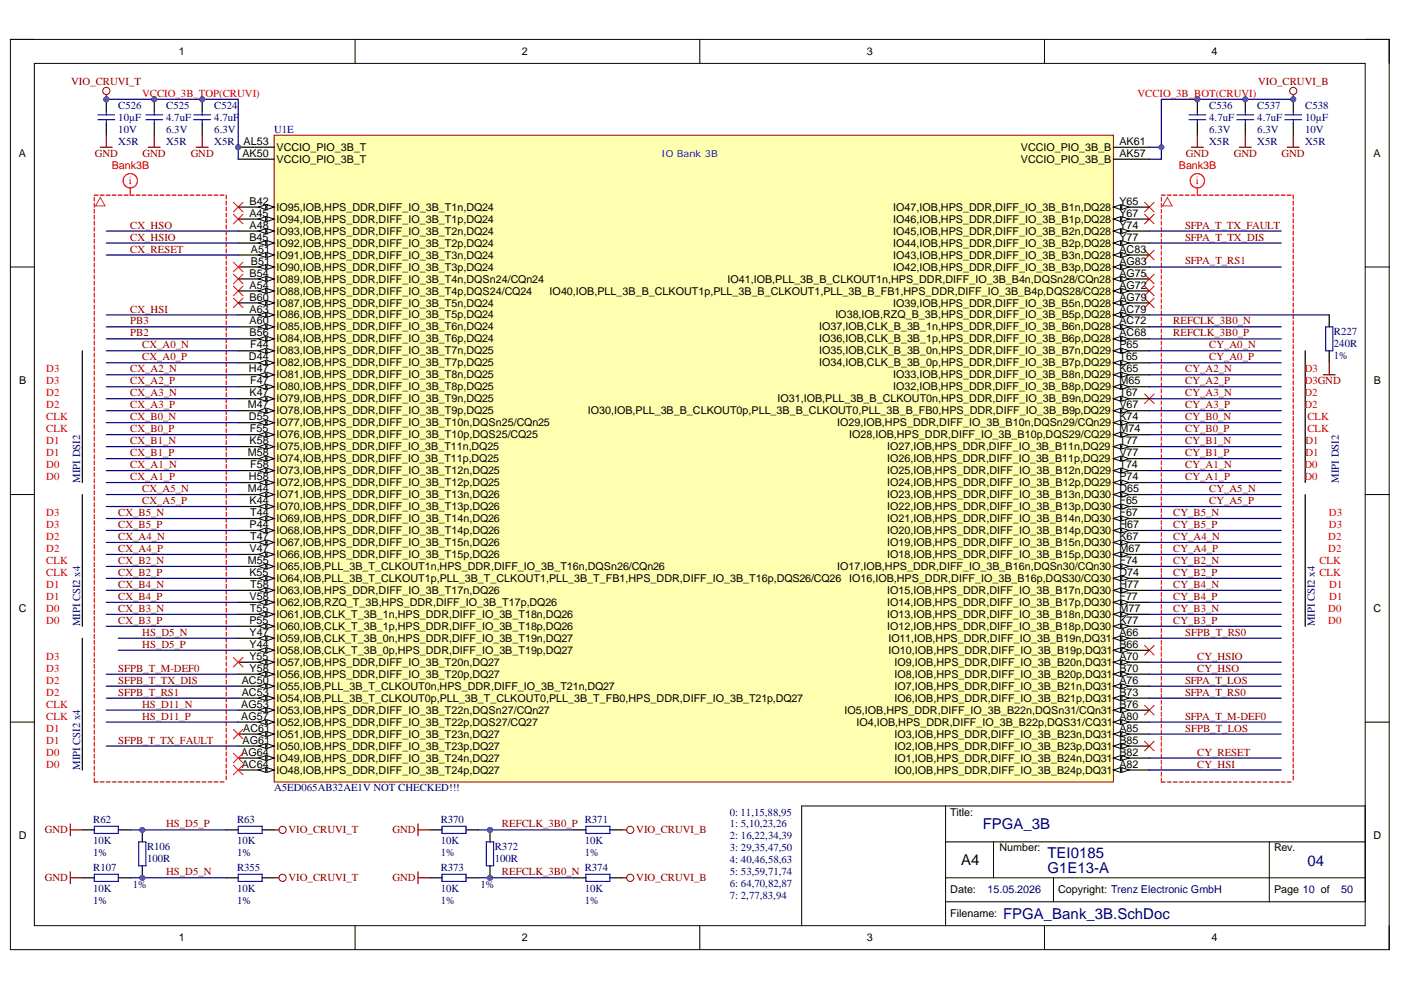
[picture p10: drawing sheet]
<svg xmlns="http://www.w3.org/2000/svg" width="297mm" height="210mm" viewBox="0 0 297 210" stroke-linecap="round" stroke-linejoin="round" font-family="sans-serif">
<defs><g id="words">
<g font-size="3.2" fill="#000080">
<text x="208.4" y="175.8">FPGA_3B</text>
<text x="222.1" y="185.2">G1E13-A</text>
<text x="222.1" y="181.9">TEI0185</text>
<text x="277.2" y="183.6">04</text>
<text x="212.7" y="194.8">FPGA_Bank_3B.SchDoc</text>
</g>
<text font-size="3.2" x="203.8" y="183.4">A4</text>
<g font-size="2.3">
<text x="37.9" y="11.7">1</text>
<text x="110.7" y="11.7">2</text>
<text x="183.8" y="11.7">3</text>
<text x="256.8" y="11.7">4</text>
<text x="4" y="33.3">A</text>
<text x="51.4" y="33.3">AK50</text>
<text x="51.6" y="30.7">AL53</text>
<text x="58.6" y="32">VCCIO_PIO_3B_T</text>
<text x="58.6" y="34.5">VCCIO_PIO_3B_T</text>
<text x="216.4" y="32">VCCIO_PIO_3B_B</text>
<text x="216.4" y="34.5">VCCIO_PIO_3B_B</text>
<text x="237.3" y="30.7">AK61</text>
<text x="237.3" y="33.3">AK57</text>
<text x="291.2" y="33.3">A</text>
<text x="52.9" y="45.9">A45</text>
<text x="52.9" y="43.4">B42</text>
<text x="58.6" y="44.7">IO95,IOB,HPS_DDR,DIFF_IO_3B_T1n,DQ24</text>
<text x="58.6" y="47.2">IO94,IOB,HPS_DDR,DIFF_IO_3B_T1p,DQ24</text>
<text x="189.4" y="44.7">IO47,IOB,HPS_DDR,DIFF_IO_3B_B1n,DQ28</text>
<text x="189.4" y="47.2">IO46,IOB,HPS_DDR,DIFF_IO_3B_B1p,DQ28</text>
<text x="237.3" y="43.4">Y65</text>
<text x="237.3" y="45.9">Y67</text>
<text x="52.9" y="51">B45</text>
<text x="52.9" y="48.5">A48</text>
<text x="53.2" y="53.6">A51</text>
<text x="58.6" y="49.7">IO93,IOB,HPS_DDR,DIFF_IO_3B_T2n,DQ24</text>
<text x="58.6" y="52.3">IO92,IOB,HPS_DDR,DIFF_IO_3B_T2p,DQ24</text>
<text x="189.4" y="49.7">IO45,IOB,HPS_DDR,DIFF_IO_3B_B2n,DQ28</text>
<text x="189.4" y="52.3">IO44,IOB,HPS_DDR,DIFF_IO_3B_B2p,DQ28</text>
<text x="237.3" y="48.5">Y74</text>
<text x="237.3" y="51">Y77</text>
<text x="237.3" y="53.6">AC83</text>
<text x="52.9" y="58.7">B54</text>
<text x="53.2" y="56.1">B51</text>
<text x="58.6" y="54.8">IO91,IOB,HPS_DDR,DIFF_IO_3B_T3n,DQ24</text>
<text x="58.6" y="57.4">IO90,IOB,HPS_DDR,DIFF_IO_3B_T3p,DQ24</text>
<text x="58.6" y="59.9">IO89,IOB,HPS_DDR,DIFF_IO_3B_T4n,DQSn24/CQn24</text>
<text x="154.2" y="59.9">IO41,IOB,PLL_3B_B_CLKOUT1n,HPS_DDR,DIFF_IO_3B_B4n,DQSn28/CQn28</text>
<text x="189.4" y="54.8">IO43,IOB,HPS_DDR,DIFF_IO_3B_B3n,DQ28</text>
<text x="189.4" y="57.4">IO42,IOB,HPS_DDR,DIFF_IO_3B_B3p,DQ28</text>
<text x="237.3" y="56.1">AG83</text>
<text x="237.3" y="58.7">AG75</text>
<text x="52.9" y="61.2">A54</text>
<text x="52.9" y="63.7">B60</text>
<text x="58.6" y="62.5">IO88,IOB,HPS_DDR,DIFF_IO_3B_T4p,DQS24/CQ24</text>
<text x="58.6" y="65">IO87,IOB,HPS_DDR,DIFF_IO_3B_T5n,DQ24</text>
<text x="116.5" y="62.5">IO40,IOB,PLL_3B_B_CLKOUT1p,PLL_3B_B_CLKOUT1,PLL_3B_B_FB1,HPS_DDR,DIFF_IO_3B_B4p,DQS28/CQ28</text>
<text x="189.4" y="65">IO39,IOB,HPS_DDR,DIFF_IO_3B_B5n,DQ28</text>
<text x="237.3" y="61.2">AG72</text>
<text x="237.3" y="63.7">AG79</text>
<text x="52.9" y="66.3">A63</text>
<text x="52.9" y="68.8">A60</text>
<text x="52.9" y="71.3">B56</text>
<text x="58.6" y="67.5">IO86,IOB,HPS_DDR,DIFF_IO_3B_T5p,DQ24</text>
<text x="58.6" y="70.1">IO85,IOB,HPS_DDR,DIFF_IO_3B_T6n,DQ24</text>
<text x="173.7" y="70.1">IO37,IOB,CLK_B_3B_1n,HPS_DDR,DIFF_IO_3B_B6n,DQ28</text>
<text x="177.1" y="67.5">IO38,IOB,RZQ_B_3B,HPS_DDR,DIFF_IO_3B_B5p,DQ28</text>
<text x="237.3" y="66.3">AC79</text>
<text x="237.3" y="68.8">AC72</text>
<text x="237.3" y="71.3">AC68</text>
<text x="52.8" y="76.4">D44</text>
<text x="53" y="73.9">F44</text>
<text x="58.6" y="72.6">IO84,IOB,HPS_DDR,DIFF_IO_3B_T6p,DQ24</text>
<text x="58.6" y="75.1">IO83,IOB,HPS_DDR,DIFF_IO_3B_T7n,DQ25</text>
<text x="58.6" y="77.7">IO82,IOB,HPS_DDR,DIFF_IO_3B_T7p,DQ25</text>
<text x="173.7" y="72.6">IO36,IOB,CLK_B_3B_1p,HPS_DDR,DIFF_IO_3B_B6p,DQ28</text>
<text x="173.7" y="75.1">IO35,IOB,CLK_B_3B_0n,HPS_DDR,DIFF_IO_3B_B7n,DQ29</text>
<text x="173.7" y="77.7">IO34,IOB,CLK_B_3B_0p,HPS_DDR,DIFF_IO_3B_B7p,DQ29</text>
<text x="237.3" y="73.9">P65</text>
<text x="237.3" y="76.4">T65</text>
<text x="4.1" y="81.5">B</text>
<text x="52.8" y="79">H47</text>
<text x="53" y="81.5">F47</text>
<text x="58.6" y="80.2">IO81,IOB,HPS_DDR,DIFF_IO_3B_T8n,DQ25</text>
<text x="58.6" y="82.8">IO80,IOB,HPS_DDR,DIFF_IO_3B_T8p,DQ25</text>
<text x="189.4" y="80.2">IO33,IOB,HPS_DDR,DIFF_IO_3B_B8n,DQ29</text>
<text x="189.4" y="82.8">IO32,IOB,HPS_DDR,DIFF_IO_3B_B8p,DQ29</text>
<text x="237.3" y="79">K65</text>
<text x="237.3" y="81.5">M65</text>
<text x="291.3" y="81.5">B</text>
<text x="52.5" y="86.6">M47</text>
<text x="52.8" y="89.1">D55</text>
<text x="52.9" y="84">K47</text>
<text x="58.6" y="85.3">IO79,IOB,HPS_DDR,DIFF_IO_3B_T9n,DQ25</text>
<text x="58.6" y="87.9">IO78,IOB,HPS_DDR,DIFF_IO_3B_T9p,DQ25</text>
<text x="124.6" y="87.9">IO30,IOB,PLL_3B_B_CLKOUT0p,PLL_3B_B_CLKOUT0,PLL_3B_B_FB0,HPS_DDR,DIFF_IO_3B_B9p,DQ29</text>
<text x="164.8" y="85.3">IO31,IOB,PLL_3B_B_CLKOUT0n,HPS_DDR,DIFF_IO_3B_B9n,DQ29</text>
<text x="237.3" y="84">T67</text>
<text x="237.3" y="86.6">V67</text>
<text x="237.3" y="89.1">K74</text>
<text x="52.9" y="94.2">K58</text>
<text x="53" y="91.7">F55</text>
<text x="58.6" y="90.4">IO77,IOB,HPS_DDR,DIFF_IO_3B_T10n,DQSn25/CQn25</text>
<text x="58.6" y="92.9">IO76,IOB,HPS_DDR,DIFF_IO_3B_T10p,DQS25/CQ25</text>
<text x="58.6" y="95.5">IO75,IOB,HPS_DDR,DIFF_IO_3B_T11n,DQ25</text>
<text x="177.5" y="90.4">IO29,IOB,HPS_DDR,DIFF_IO_3B_B10n,DQSn29/CQn29</text>
<text x="180" y="92.9">IO28,IOB,HPS_DDR,DIFF_IO_3B_B10p,DQS29/CQ29</text>
<text x="188.1" y="95.5">IO27,IOB,HPS_DDR,DIFF_IO_3B_B11n,DQ29</text>
<text x="237.3" y="91.7">M74</text>
<text x="237.3" y="94.2">T77</text>
<text x="52.5" y="96.7">M58</text>
<text x="52.8" y="101.8">H58</text>
<text x="53" y="99.3">F58</text>
<text x="58.6" y="98">IO74,IOB,HPS_DDR,DIFF_IO_3B_T11p,DQ25</text>
<text x="58.6" y="100.5">IO73,IOB,HPS_DDR,DIFF_IO_3B_T12n,DQ25</text>
<text x="188.1" y="98">IO26,IOB,HPS_DDR,DIFF_IO_3B_B11p,DQ29</text>
<text x="188.1" y="100.5">IO25,IOB,HPS_DDR,DIFF_IO_3B_B12n,DQ29</text>
<text x="237.3" y="96.7">V77</text>
<text x="237.3" y="99.3">T74</text>
<text x="237.3" y="101.8">P74</text>
<text x="52.5" y="104.3">M44</text>
<text x="52.9" y="106.9">K44</text>
<text x="58.6" y="103.1">IO72,IOB,HPS_DDR,DIFF_IO_3B_T12p,DQ25</text>
<text x="58.6" y="105.6">IO71,IOB,HPS_DDR,DIFF_IO_3B_T13n,DQ26</text>
<text x="188.1" y="103.1">IO24,IOB,HPS_DDR,DIFF_IO_3B_B12p,DQ29</text>
<text x="188.1" y="105.6">IO23,IOB,HPS_DDR,DIFF_IO_3B_B13n,DQ30</text>
<text x="237.3" y="104.3">D65</text>
<text x="237.3" y="106.9">F65</text>
<text x="52.9" y="112">P44</text>
<text x="53" y="109.4">T44</text>
<text x="58.6" y="108.2">IO70,IOB,HPS_DDR,DIFF_IO_3B_T13p,DQ26</text>
<text x="58.6" y="110.7">IO69,IOB,HPS_DDR,DIFF_IO_3B_T14n,DQ26</text>
<text x="58.6" y="113.2">IO68,IOB,HPS_DDR,DIFF_IO_3B_T14p,DQ26</text>
<text x="188.1" y="108.2">IO22,IOB,HPS_DDR,DIFF_IO_3B_B13p,DQ30</text>
<text x="188.1" y="110.7">IO21,IOB,HPS_DDR,DIFF_IO_3B_B14n,DQ30</text>
<text x="188.1" y="113.2">IO20,IOB,HPS_DDR,DIFF_IO_3B_B14p,DQ30</text>
<text x="237.3" y="109.4">F67</text>
<text x="237.3" y="112">H67</text>
<text x="52.5" y="119.6">M55</text>
<text x="52.9" y="117.1">V47</text>
<text x="53" y="114.5">T47</text>
<text x="58.6" y="115.8">IO67,IOB,HPS_DDR,DIFF_IO_3B_T15n,DQ26</text>
<text x="58.6" y="118.3">IO66,IOB,HPS_DDR,DIFF_IO_3B_T15p,DQ26</text>
<text x="188.1" y="115.8">IO19,IOB,HPS_DDR,DIFF_IO_3B_B15n,DQ30</text>
<text x="188.1" y="118.3">IO18,IOB,HPS_DDR,DIFF_IO_3B_B15p,DQ30</text>
<text x="237.3" y="114.5">K67</text>
<text x="237.3" y="117.1">M67</text>
<text x="237.3" y="119.6">F74</text>
<text x="52.9" y="122.1">K55</text>
<text x="53" y="124.7">T58</text>
<text x="58.6" y="120.9">IO65,IOB,PLL_3B_T_CLKOUT1n,HPS_DDR,DIFF_IO_3B_T16n,DQSn26/CQn26</text>
<text x="58.6" y="123.4">IO64,IOB,PLL_3B_T_CLKOUT1p,PLL_3B_T_CLKOUT1,PLL_3B_T_FB1,HPS_DDR,DIFF_IO_3B_T16p,DQS26/CQ26</text>
<text x="58.6" y="125.9">IO63,IOB,HPS_DDR,DIFF_IO_3B_T17n,DQ26</text>
<text x="177.5" y="120.9">IO17,IOB,HPS_DDR,DIFF_IO_3B_B16n,DQSn30/CQn30</text>
<text x="180" y="123.4">IO16,IOB,HPS_DDR,DIFF_IO_3B_B16p,DQS30/CQ30</text>
<text x="188.1" y="125.9">IO15,IOB,HPS_DDR,DIFF_IO_3B_B17n,DQ30</text>
<text x="237.3" y="122.1">D74</text>
<text x="237.3" y="124.7">H77</text>
<text x="4" y="129.7">C</text>
<text x="52.9" y="127.2">V58</text>
<text x="53" y="129.7">T55</text>
<text x="58.6" y="128.5">IO62,IOB,RZQ_T_3B,HPS_DDR,DIFF_IO_3B_T17p,DQ26</text>
<text x="58.6" y="131">IO61,IOB,CLK_T_3B_1n,HPS_DDR,DIFF_IO_3B_T18n,DQ26</text>
<text x="188.1" y="128.5">IO14,IOB,HPS_DDR,DIFF_IO_3B_B17p,DQ30</text>
<text x="188.1" y="131">IO13,IOB,HPS_DDR,DIFF_IO_3B_B18n,DQ30</text>
<text x="237.3" y="127.2">F77</text>
<text x="237.3" y="129.7">M77</text>
<text x="291.2" y="129.7">C</text>
<text x="52.9" y="132.3">P55</text>
<text x="52.9" y="134.8">Y47</text>
<text x="52.9" y="137.4">Y44</text>
<text x="58.6" y="133.6">IO60,IOB,CLK_T_3B_1p,HPS_DDR,DIFF_IO_3B_T18p,DQ26</text>
<text x="58.6" y="136.1">IO59,IOB,CLK_T_3B_0n,HPS_DDR,DIFF_IO_3B_T19n,DQ27</text>
<text x="188.1" y="133.6">IO12,IOB,HPS_DDR,DIFF_IO_3B_B18p,DQ30</text>
<text x="188.4" y="136.1">IO11,IOB,HPS_DDR,DIFF_IO_3B_B19n,DQ31</text>
<text x="237.3" y="132.3">K77</text>
<text x="237.3" y="134.8">A66</text>
<text x="237.3" y="137.4">B66</text>
<text x="52.9" y="139.9">Y55</text>
<text x="52.9" y="142.4">Y58</text>
<text x="58.6" y="138.6">IO58,IOB,CLK_T_3B_0p,HPS_DDR,DIFF_IO_3B_T19p,DQ27</text>
<text x="58.6" y="141.2">IO57,IOB,HPS_DDR,DIFF_IO_3B_T20n,DQ27</text>
<text x="58.6" y="143.7">IO56,IOB,HPS_DDR,DIFF_IO_3B_T20p,DQ27</text>
<text x="188.4" y="138.6">IO10,IOB,HPS_DDR,DIFF_IO_3B_B19p,DQ31</text>
<text x="189.7" y="141.2">IO9,IOB,HPS_DDR,DIFF_IO_3B_B20n,DQ31</text>
<text x="189.7" y="143.7">IO8,IOB,HPS_DDR,DIFF_IO_3B_B20p,DQ31</text>
<text x="237.3" y="139.9">A70</text>
<text x="237.3" y="142.4">B70</text>
<text x="51.3" y="145">AC50</text>
<text x="51.3" y="147.5">AC53</text>
<text x="58.6" y="146.2">IO55,IOB,PLL_3B_T_CLKOUT0n,HPS_DDR,DIFF_IO_3B_T21n,DQ27</text>
<text x="58.6" y="148.8">IO54,IOB,PLL_3B_T_CLKOUT0p,PLL_3B_T_CLKOUT0,PLL_3B_T_FB0,HPS_DDR,DIFF_IO_3B_T21p,DQ27</text>
<text x="189.7" y="146.2">IO7,IOB,HPS_DDR,DIFF_IO_3B_B21n,DQ31</text>
<text x="189.7" y="148.8">IO6,IOB,HPS_DDR,DIFF_IO_3B_B21p,DQ31</text>
<text x="237.3" y="145">A76</text>
<text x="237.3" y="147.5">B73</text>
<text x="51.1" y="150.1">AG53</text>
<text x="51.1" y="152.6">AG57</text>
<text x="51.6" y="155.1">AC61</text>
<text x="58.6" y="151.3">IO53,IOB,HPS_DDR,DIFF_IO_3B_T22n,DQSn27/CQn27</text>
<text x="58.6" y="153.9">IO52,IOB,HPS_DDR,DIFF_IO_3B_T22p,DQS27/CQ27</text>
<text x="179.1" y="151.3">IO5,IOB,HPS_DDR,DIFF_IO_3B_B22n,DQSn31/CQn31</text>
<text x="181.6" y="153.9">IO4,IOB,HPS_DDR,DIFF_IO_3B_B22p,DQS31/CQ31</text>
<text x="237.3" y="150.1">B76</text>
<text x="237.3" y="152.6">A80</text>
<text x="237.3" y="155.1">A85</text>
<text x="51.1" y="160.2">AG64</text>
<text x="51.4" y="157.7">AG61</text>
<text x="58.6" y="156.4">IO51,IOB,HPS_DDR,DIFF_IO_3B_T23n,DQ27</text>
<text x="58.6" y="158.9">IO50,IOB,HPS_DDR,DIFF_IO_3B_T23p,DQ27</text>
<text x="58.6" y="161.5">IO49,IOB,HPS_DDR,DIFF_IO_3B_T24n,DQ27</text>
<text x="189.7" y="156.4">IO3,IOB,HPS_DDR,DIFF_IO_3B_B23n,DQ31</text>
<text x="189.7" y="158.9">IO2,IOB,HPS_DDR,DIFF_IO_3B_B23p,DQ31</text>
<text x="189.7" y="161.5">IO1,IOB,HPS_DDR,DIFF_IO_3B_B24n,DQ31</text>
<text x="237.3" y="157.7">B85</text>
<text x="237.3" y="160.2">B82</text>
<text x="51.3" y="162.8">AC64</text>
<text x="58.6" y="164">IO48,IOB,HPS_DDR,DIFF_IO_3B_T24p,DQ27</text>
<text x="189.7" y="164">IO0,IOB,HPS_DDR,DIFF_IO_3B_B24p,DQ31</text>
<text x="237.3" y="162.8">A82</text>
<text x="201.5" y="172.9">Title:</text>
<text x="4" y="178">D</text>
<text x="291.2" y="178">D</text>
<text x="211.9" y="180.5">Number:</text>
<text x="270.1" y="180.5">Rev.</text>
<text x="201.5" y="189.4">Date:</text>
<text x="224.4" y="189.4">Copyright: Trenz Electronic GmbH</text>
<text x="270.1" y="189.4">Page 10 of</text>
<text x="201.5" y="194.5">Filename:</text>
<text x="37.9" y="199.6">1</text>
<text x="110.7" y="199.6">2</text>
<text x="183.8" y="199.6">3</text>
<text x="256.8" y="199.6">4</text>
</g>
<g font-size="2.3" fill="#800000">
<text x="15.1" y="18">VIO_CRUVI_T</text>
<text x="266.7" y="18">VIO_CRUVI_B</text>
<text x="20.1" y="33.2">GND</text>
<text x="30.2" y="33.2">GND</text>
<text x="40.4" y="33.2">GND</text>
<text x="251.4" y="33.2">GND</text>
<text x="261.6" y="33.2">GND</text>
<text x="271.7" y="33.2">GND</text>
<text x="27.6" y="48.5">CX_HSO</text>
<text x="27.6" y="51">CX_HSIO</text>
<text x="27.6" y="53.5">CX_RESET</text>
<text x="251.3" y="48.5">SFPA_T_TX_FAULT</text>
<text x="251.3" y="51">SFPA_T_TX_DIS</text>
<text x="251.3" y="56.1">SFPA_T_RS1</text>
<text x="27.6" y="66.3">CX_HSI</text>
<text x="27.6" y="71.3">PB2</text>
<text x="27.6" y="68.8">PB3</text>
<text x="248.8" y="71.3">REFCLK_3B0_P</text>
<text x="248.8" y="68.8">REFCLK_3B0_N</text>
<text x="30.2" y="76.4">CX_A0_P</text>
<text x="30.2" y="73.9">CX_A0_N</text>
<text x="256.4" y="76.4">CY_A0_P</text>
<text x="256.4" y="73.9">CY_A0_N</text>
<text x="27.6" y="81.5">CX_A2_P</text>
<text x="27.6" y="78.9">CX_A2_N</text>
<text x="251.3" y="81.5">CY_A2_P</text>
<text x="251.3" y="78.9">CY_A2_N</text>
<text x="27.6" y="89.1">CX_B0_N</text>
<text x="27.6" y="86.5">CX_A3_P</text>
<text x="27.6" y="84">CX_A3_N</text>
<text x="251.3" y="89.1">CY_B0_N</text>
<text x="251.3" y="86.5">CY_A3_P</text>
<text x="251.3" y="84">CY_A3_N</text>
<text x="27.6" y="91.7">CX_B0_P</text>
<text x="27.6" y="94.2">CX_B1_N</text>
<text x="251.3" y="91.7">CY_B0_P</text>
<text x="251.3" y="94.2">CY_B1_N</text>
<text x="27.6" y="96.7">CX_B1_P</text>
<text x="27.6" y="101.8">CX_A1_P</text>
<text x="27.6" y="99.3">CX_A1_N</text>
<text x="251.3" y="96.7">CY_B1_P</text>
<text x="251.3" y="101.8">CY_A1_P</text>
<text x="251.3" y="99.3">CY_A1_N</text>
<text x="30.2" y="106.9">CX_A5_P</text>
<text x="30.2" y="104.3">CX_A5_N</text>
<text x="256.4" y="106.9">CY_A5_P</text>
<text x="256.4" y="104.3">CY_A5_N</text>
<text x="25.1" y="111.9">CX_B5_P</text>
<text x="25.1" y="109.4">CX_B5_N</text>
<text x="248.8" y="111.9">CY_B5_P</text>
<text x="248.8" y="109.4">CY_B5_N</text>
<text x="25.1" y="119.6">CX_B2_N</text>
<text x="25.1" y="117.1">CX_A4_P</text>
<text x="25.1" y="114.5">CX_A4_N</text>
<text x="248.8" y="119.6">CY_B2_N</text>
<text x="248.8" y="117.1">CY_A4_P</text>
<text x="248.8" y="114.5">CY_A4_N</text>
<text x="25.1" y="122.1">CX_B2_P</text>
<text x="25.1" y="124.7">CX_B4_N</text>
<text x="248.8" y="122.1">CY_B2_P</text>
<text x="248.8" y="124.7">CY_B4_N</text>
<text x="25.1" y="129.7">CX_B3_N</text>
<text x="25.1" y="127.2">CX_B4_P</text>
<text x="248.8" y="129.7">CY_B3_N</text>
<text x="248.8" y="127.2">CY_B4_P</text>
<text x="25.1" y="132.3">CX_B3_P</text>
<text x="30.2" y="137.3">HS_D5_P</text>
<text x="30.2" y="134.8">HS_D5_N</text>
<text x="248.8" y="132.3">CY_B3_P</text>
<text x="251.3" y="134.8">SFPB_T_RS0</text>
<text x="25.1" y="142.4">SFPB_T_M-DEF0</text>
<text x="253.8" y="139.9">CY_HSIO</text>
<text x="253.8" y="142.4">CY_HSO</text>
<text x="25.1" y="147.5">SFPB_T_RS1</text>
<text x="25.1" y="145">SFPB_T_TX_DIS</text>
<text x="251.3" y="147.5">SFPA_T_RS0</text>
<text x="251.3" y="145">SFPA_T_LOS</text>
<text x="30.2" y="152.6">HS_D11_P</text>
<text x="30.2" y="150.1">HS_D11_N</text>
<text x="251.3" y="152.6">SFPA_T_M-DEF0</text>
<text x="251.3" y="155.1">SFPB_T_LOS</text>
<text x="25.1" y="157.7">SFPB_T_TX_FAULT</text>
<text x="253.8" y="160.2">CY_RESET</text>
<text x="253.8" y="162.7">CY_HSI</text>
<text x="9.5" y="176.7">GND</text>
<text x="35.2" y="175.4">HS_D5_P</text>
<text x="61.2" y="176.7">VIO_CRUVI_T</text>
<text x="83.2" y="176.7">GND</text>
<text x="106.4" y="175.4">REFCLK_3B0_P</text>
<text x="134.9" y="176.7">VIO_CRUVI_B</text>
<text x="35.2" y="185.6">HS_D5_N</text>
<text x="106.4" y="185.6">REFCLK_3B0_N</text>
<text x="9.5" y="186.9">GND</text>
<text x="61.2" y="186.9">VIO_CRUVI_T</text>
<text x="83.2" y="186.9">GND</text>
<text x="134.9" y="186.9">VIO_CRUVI_B</text>
</g>
<g font-size="2.3" fill="#000080">
<text x="25.1" y="23.1">C526</text>
<text x="35.2" y="23.1">C525</text>
<text x="45.4" y="23.1">C524</text>
<text x="256.4" y="23.1">C536</text>
<text x="266.6" y="23.1">C537</text>
<text x="276.7" y="23.1">C538</text>
<text x="25.1" y="28.1">10V</text>
<text x="25.1" y="25.6">10µF</text>
<text x="35.2" y="28.1">6.3V</text>
<text x="35.2" y="25.6">4.7uF</text>
<text x="45.4" y="28.1">6.3V</text>
<text x="45.4" y="25.6">4.7uF</text>
<text x="58.1" y="28.1">U1E</text>
<text x="256.4" y="28.1">6.3V</text>
<text x="256.4" y="25.6">4.7uF</text>
<text x="266.6" y="28.1">6.3V</text>
<text x="266.6" y="25.6">4.7uF</text>
<text x="276.7" y="28.1">10V</text>
<text x="276.7" y="25.6">10µF</text>
<text x="25.1" y="30.7">X5R</text>
<text x="35.2" y="30.7">X5R</text>
<text x="45.4" y="30.7">X5R</text>
<text x="256.4" y="30.7">X5R</text>
<text x="266.6" y="30.7">X5R</text>
<text x="276.7" y="30.7">X5R</text>
<text x="282.8" y="71.1">R227</text>
<text x="282.8" y="76.1">1%</text>
<text x="282.8" y="73.6">240R</text>
<text x="17" y="102.3" transform="rotate(-90 17 102.3)">MIPI DSI2</text>
<text x="283.9" y="102.3" transform="rotate(-90 283.9 102.3)">MIPI DSI2</text>
<text x="17" y="132.8" transform="rotate(-90 17 132.8)">MIPI CSI2 x4</text>
<text x="278.8" y="132.8" transform="rotate(-90 278.8 132.8)">MIPI CSI2 x4</text>
<text x="17" y="163.2" transform="rotate(-90 17 163.2)">MIPI CSI2 x4</text>
<text x="58.1" y="167.8">A5ED065AB32AE1V NOT CHECKED!!!</text>
<text x="154.7" y="172.9">0: 11,15,88,95</text>
<text x="19.8" y="174.4">R62</text>
<text x="19.8" y="179">10K</text>
<text x="50.3" y="174.4">R63</text>
<text x="50.3" y="179">10K</text>
<text x="93.4" y="174.4">R370</text>
<text x="93.4" y="179">10K</text>
<text x="124" y="174.4">R371</text>
<text x="124" y="179">10K</text>
<text x="154.7" y="175.4">1: 5,10,23,26</text>
<text x="154.7" y="178">2: 16,22,34,39</text>
<text x="19.8" y="184.6">R107</text>
<text x="19.8" y="181.5">1%</text>
<text x="31.2" y="180.3">R106</text>
<text x="31.2" y="182.8">100R</text>
<text x="50.3" y="184.6">R355</text>
<text x="50.3" y="181.5">1%</text>
<text x="93.4" y="184.6">R373</text>
<text x="93.4" y="181.5">1%</text>
<text x="104.9" y="180.3">R372</text>
<text x="104.9" y="182.8">100R</text>
<text x="124" y="184.6">R374</text>
<text x="124" y="181.5">1%</text>
<text x="154.7" y="180.5">3: 29,35,47,50</text>
<text x="154.7" y="183.1">4: 40,46,58,63</text>
<text x="154.7" y="185.6">5: 53,59,71,74</text>
<text x="19.8" y="191.7">1%</text>
<text x="19.8" y="189.1">10K</text>
<text x="28.1" y="188.4">1%</text>
<text x="50.3" y="191.7">1%</text>
<text x="50.3" y="189.1">10K</text>
<text x="93.4" y="191.7">1%</text>
<text x="93.4" y="189.1">10K</text>
<text x="101.9" y="188.4">1%</text>
<text x="124" y="191.7">1%</text>
<text x="124" y="189.1">10K</text>
<text x="154.7" y="188.1">6: 64,70,82,87</text>
<text x="154.7" y="190.7">7: 2,77,83,94</text>
<text x="209.4" y="189.4">15.05.2026</text>
<text x="284.3" y="189.4">50</text>
</g>
<g font-size="2.3" fill="#f00">
<text x="30.2" y="20.5">VCCIO_3B_TOP(CRUVI)</text>
<text x="241.2" y="20.5">VCCIO_3B_BOT(CRUVI)</text>
<text x="23.7" y="35.8">Bank3B</text>
<text x="249.9" y="35.8">Bank3B</text>
<text x="27.3" y="39.1">i</text>
<text x="253.5" y="39.1">i</text>
<text x="9.8" y="78.9">D3</text>
<text x="9.8" y="81.5">D3</text>
<text x="276.6" y="78.9">D3</text>
<text x="276.6" y="81.5">D3GND</text>
<text x="9.8" y="89.1">CLK</text>
<text x="9.8" y="84">D2</text>
<text x="9.8" y="86.5">D2</text>
<text x="276.6" y="84">D2</text>
<text x="276.6" y="86.5">D2</text>
<text x="277.2" y="89.1">CLK</text>
<text x="9.8" y="91.7">CLK</text>
<text x="9.8" y="94.2">D1</text>
<text x="276.8" y="94.2">D1</text>
<text x="277.2" y="91.7">CLK</text>
<text x="9.8" y="96.7">D1</text>
<text x="9.8" y="99.3">D0</text>
<text x="9.8" y="101.8">D0</text>
<text x="276.6" y="99.3">D0</text>
<text x="276.6" y="101.8">D0</text>
<text x="276.8" y="96.7">D1</text>
<text x="9.8" y="109.4">D3</text>
<text x="9.8" y="111.9">D3</text>
<text x="281.8" y="109.4">D3</text>
<text x="281.8" y="111.9">D3</text>
<text x="9.8" y="119.6">CLK</text>
<text x="9.8" y="114.5">D2</text>
<text x="9.8" y="117.1">D2</text>
<text x="279.7" y="119.6">CLK</text>
<text x="281.6" y="114.5">D2</text>
<text x="281.6" y="117.1">D2</text>
<text x="9.8" y="122.1">CLK</text>
<text x="9.8" y="124.7">D1</text>
<text x="279.7" y="122.1">CLK</text>
<text x="281.8" y="124.7">D1</text>
<text x="9.8" y="127.2">D1</text>
<text x="9.8" y="129.7">D0</text>
<text x="281.6" y="129.7">D0</text>
<text x="281.8" y="127.2">D1</text>
<text x="9.8" y="132.3">D0</text>
<text x="281.6" y="132.3">D0</text>
<text x="9.8" y="139.9">D3</text>
<text x="9.8" y="142.4">D3</text>
<text x="9.8" y="145">D2</text>
<text x="9.8" y="147.5">D2</text>
<text x="9.8" y="150.1">CLK</text>
<text x="9.8" y="152.6">CLK</text>
<text x="9.8" y="155.1">D1</text>
<text x="9.8" y="157.7">D1</text>
<text x="9.8" y="160.2">D0</text>
<text x="9.8" y="162.7">D0</text>
</g>
<text font-size="2.1" fill="#00f" x="140.3" y="33.3">IO Bank 3B</text>
</g></defs>
<path d="M2.2 8.4h292.3v193h-292.3z" fill="none" stroke="#000" stroke-width=".21"/>
<path d="M7.3 13.4h282.1v182.9h-282.1z" fill-rule="evenodd" fill="#fff"/>
<g fill="none" stroke="#000" stroke-width=".21">
<path d="M2.2 8.4h5.1M7.3 13.4h282.1v182.9h-282.1zM75.3 8.4v5M148.4 8.4v5M221.4 8.4v5M289.4 8.4h5.1v5M2.2 56.6h5.1M289.4 56.6h5.1M2.2 104.9h5.1M289.4 104.9h5.1M2.2 153.1h5.1M289.4 153.1h5.1"/>
<path d="M200.5 170.9v25.4M200.5 178.5h88.9M210.6 178.5v7.6M269.1 178.5v12.7M75.3 196.3v5.1M148.4 196.3v5.1M200.5 191.2h88.9v-20.3h-119.4v25.4M200.5 186.1h88.9M221.4 196.3v5.1M223.4 186.1v5.1M294.5 196.3v5.1"/>
</g>
<g fill="none" stroke="#f00" stroke-width=".25">
<path d="M27.6 39.8v1.6h.8M253.9 39.8v1.6h.8M20 41.8v.8M20 43.1v.8M20 44.4v.8M20 45.7v.7M20 46.9v.8M20 48.2v.8M20 49.5v.8M20 50.7v.8M20 52v.8M20 53.3v.8"/>
<path d="M20 54.5v.8M20 55.8v.8M20 57.1v.8M20 58.4v.7M20 59.6v.8M20 41.4h.8M21.3 41.4h.8M22.5 41.4h.8M23.8 41.4h.8M25.1 41.4h.8M26.4 41.4h.7M28.9 41.4h.8"/>
<path d="M30.2 41.4h.8M31.4 41.4h.8M32.7 41.4h.8M34 41.4h.8M35.2 41.4h.8M36.5 41.4h.8M37.8 41.4h.8M39.1 41.4h.8M40.3 41.4h.8M41.6 41.4h.8M42.9 41.4h.8M44.1 41.4h.8"/>
<path d="M45.4 41.4h.8M46.7 41.4h.8M48 41.4v.8M48 42.6v.8M48 43.9v.8M48 45.2v.8M48 46.4v.8M48 47.7v.8M48 49v.8M48 50.3v.8M48 51.5v.8M48 52.8v.8"/>
<path d="M48 54.1v.8M48 55.3v.8M48 56.6v.8M48 57.9v.8M48 59.1v.8M246.2 41.4h.8M246.2 41.8v.8M246.2 43.1v.8M246.2 44.4v.8M246.2 45.7v.8M246.2 46.9v.8M246.2 48.2v.8"/>
<path d="M246.2 49.5v.8M246.2 50.7v.8M246.2 52v.8M246.2 53.3v.8M246.2 54.5v.8M246.2 55.8v.8M246.2 57.1v.8M246.2 58.4v.7M246.2 59.6v.8M247.5 41.4h.8M248.8 41.4h.8M250 41.4h.8"/>
<path d="M251.3 41.4h.8M252.6 41.4h.8M255.1 41.4h.8M256.4 41.4h.8M257.7 41.4h.8M258.9 41.4h.8M260.2 41.4h.8M261.5 41.4h.8M262.8 41.4h.7M264 41.4h.8M265.3 41.4h.8M266.6 41.4h.8"/>
<path d="M267.8 41.4h.8M269.1 41.4h.8M270.4 41.4h.8M271.6 41.4h.9M272.9 41.4h.8M274.2 41.4v.8M274.2 42.6v.8M274.2 43.9v.8M274.2 45.2v.8M274.2 46.5v.7M274.2 47.7v.8M274.2 49v.8"/>
<path d="M274.2 50.3v.8M274.2 51.5v.8M274.2 52.8v.8M274.2 54.1v.8M274.2 55.3v.8M274.2 56.6v.8M274.2 57.9v.8M274.2 59.1v.8M20 60.9v.8M20 62.2v.8M20 63.4v.8M20 64.7v.8"/>
<path d="M20 66v.8M20 67.2v.8M20 68.5v.8M20 69.8v.8M20 71v.8M20 72.3v.8M20 73.6v.8M20 74.9v.8M20 76.1v.8M20 77.4v.8M20 78.7v.8M20 79.9v.8"/>
<path d="M48 60.4v.8M48 61.7v.8M48 63v.7M48 64.2v.8M48 65.5v.8M48 66.8v.8M48 68v.8M48 69.3v.8M48 70.6v.8M48 71.8v.8M48 73.1v.8M48 74.4v.8"/>
<path d="M48 75.7v.7M48 76.9v.8M48 78.2v.8M48 79.5v.8M246.2 60.9v.8M246.2 62.2v.8M246.2 63.4v.8M246.2 64.7v.8M246.2 66v.8M246.2 67.2v.8M246.2 68.5v.8M246.2 69.8v.8"/>
<path d="M246.2 71.1v.7M246.2 72.3v.8M246.2 73.6v.8M246.2 74.9v.8M246.2 76.1v.8M246.2 77.4v.8M246.2 78.7v.8M246.2 79.9v.8M274.2 60.4v.8M274.2 61.7v.8M274.2 63v.8M274.2 64.2v.8"/>
<path d="M274.2 65.5v.8M274.2 66.8v.8M274.2 68v.8M274.2 69.3v.8M274.2 70.6v.8M274.2 71.8v.8M274.2 73.1v.8M274.2 74.4v.8M274.2 75.7v.8M274.2 76.9v.8M274.2 78.2v.8M274.2 79.5v.8"/>
<path d="M20 81.2v.8M20 82.5v.8M20 83.7v.8M20 85v.8M20 86.3v.8M20 87.6v.7M20 88.8v.8M20 90.1v.8M20 91.4v.8M20 92.6v.8M20 93.9v.8M20 95.2v.8"/>
<path d="M20 96.4v.8M20 97.7v.8M20 99v.8M48 80.7v.8M48 82v.8M48 83.3v.8M48 84.5v.8M48 85.8v.8M48 87.1v.8M48 88.3v.8M48 89.6v.8M48 90.9v.8"/>
<path d="M48 92.2v.7M48 93.4v.8M48 94.7v.8M48 96v.8M48 97.2v.8M48 98.5v.8M48 99.8v.8M246.2 81.2v.8M246.2 82.5v.8M246.2 83.8v.7M246.2 85v.8M246.2 86.3v.8"/>
<path d="M246.2 87.6v.7M246.2 88.8v.8M246.2 90.1v.8M246.2 91.4v.8M246.2 92.6v.8M246.2 93.9v.8M246.2 95.2v.8M246.2 96.4v.8M246.2 97.7v.8M246.2 99v.8M274.2 80.7v.8M274.2 82v.8"/>
<path d="M274.2 83.3v.8M274.2 84.5v.8M274.2 85.8v.8M274.2 87.1v.8M274.2 88.3v.8M274.2 89.6v.8M274.2 90.9v.8M274.2 92.2v.8M274.2 93.4v.8M274.2 94.7v.8M274.2 96v.8M274.2 97.2v.8"/>
<path d="M274.2 98.5v.8M274.2 99.8v.8M20 100.3v.7M20 101.5v.8M20 102.8v.8M20 104.1v.8M20 105.3v.8M20 106.6v.8M20 107.9v.8M20 109.1v.8M20 110.4v.8M20 111.7v.8"/>
<path d="M20 112.9v.8M20 114.2v.8M20 115.5v.8M20 116.8v.8M20 118v.8M20 119.3v.8M48 101v.8M48 102.3v.8M48 103.6v.8M48 104.9v.7M48 106.1v.8M48 107.4v.8"/>
<path d="M48 108.7v.8M48 109.9v.8M48 111.2v.8M48 112.5v.8M48 113.7v.8M48 115v.8M48 116.3v.8M48 117.6v.7M48 118.8v.8M246.2 100.3v.7M246.2 101.5v.8M246.2 102.8v.8"/>
<path d="M246.2 104.1v.8M246.2 105.3v.8M246.2 106.6v.8M246.2 107.9v.8M246.2 109.1v.8M246.2 110.4v.8M246.2 111.7v.8M246.2 113v.7M246.2 114.2v.8M246.2 115.5v.8M246.2 116.8v.8M246.2 118v.8"/>
<path d="M246.2 119.3v.8M274.2 101v.8M274.2 102.3v.8M274.2 103.6v.8M274.2 104.9v.8M274.2 106.1v.8M274.2 107.4v.8M274.2 108.7v.8M274.2 109.9v.8M274.2 111.2v.8M274.2 112.5v.8M274.2 113.7v.8"/>
<path d="M274.2 115v.8M274.2 116.3v.8M274.2 117.6v.7M274.2 118.8v.8M20 120.6v.8M20 121.8v.8M20 123.1v.8M20 124.4v.8M20 125.6v.8M20 126.9v.8M20 128.2v.8M20 129.5v.8"/>
<path d="M20 130.7v.8M20 132v.8M20 133.3v.8M20 134.5v.8M20 135.8v.8M20 137.1v.8M20 138.3v.8M20 139.6v.8M48 120.1v.8M48 121.4v.8M48 122.6v.8M48 123.9v.8"/>
<path d="M48 125.2v.8M48 126.4v.8M48 127.7v.8M48 129v.8M48 130.3v.7M48 131.5v.8M48 132.8v.8M48 134.1v.8M48 135.3v.8M48 136.6v.8M48 137.9v.8M48 139.1v.8"/>
<path d="M246.2 120.6v.8M246.2 121.8v.8M246.2 123.1v.8M246.2 124.4v.8M246.2 125.6v.8M246.2 126.9v.8M246.2 128.2v.8M246.2 129.5v.8M246.2 130.7v.8M246.2 132v.8M246.2 133.3v.8M246.2 134.5v.8"/>
<path d="M246.2 135.8v.8M246.2 137.1v.8M246.2 138.3v.8M246.2 139.6v.8M274.2 120.1v.8M274.2 121.4v.8M274.2 122.6v.8M274.2 123.9v.8M274.2 125.2v.8M274.2 126.4v.8M274.2 127.7v.8M274.2 129v.8"/>
<path d="M274.2 130.3v.7M274.2 131.5v.8M274.2 132.8v.8M274.2 134.1v.8M274.2 135.3v.8M274.2 136.6v.8M274.2 137.9v.8M274.2 139.1v.8M20 140.9v.8M20 142.2v.7M20 143.4v.8M20 144.7v.8"/>
<path d="M20 146v.8M20 147.2v.8M20 148.5v.8M20 149.8v.8M20 151v.8M20 152.3v.8M20 153.6v.8M20 154.8v.8M20 156.1v.8M20 157.4v.8M20 158.7v.7M20 159.9v.8"/>
<path d="M48 140.4v.8M48 141.7v.8M48 142.9v.8M48 144.2v.8M48 145.5v.8M48 146.8v.7M48 148v.8M48 149.3v.8M48 150.6v.8M48 151.8v.8M48 153.1v.8M48 154.4v.8"/>
<path d="M48 155.6v.8M48 156.9v.8M48 158.2v.8M48 159.4v.8M246.2 140.9v.8M246.2 142.2v.7M246.2 143.4v.8M246.2 144.7v.8M246.2 146v.8M246.2 147.2v.8M246.2 148.5v.8M246.2 149.8v.8"/>
<path d="M246.2 151v.8M246.2 152.3v.8M246.2 153.6v.8M246.2 154.8v.8M246.2 156.1v.8M246.2 157.4v.8M246.2 158.7v.8M246.2 159.9v.8M274.2 140.4v.8M274.2 141.7v.8M274.2 142.9v.8M274.2 144.2v.8"/>
<path d="M274.2 145.5v.8M274.2 146.8v.7M274.2 148v.8M274.2 149.3v.8M274.2 150.6v.8M274.2 151.8v.8M274.2 153.1v.8M274.2 154.4v.8M274.2 155.6v.8M274.2 156.9v.8M274.2 158.2v.8M274.2 159.5v.7"/>
<path d="M20 161.2v.8M20 162.5v.8M20 163.7v.8M20 165v.8h.8M21.3 165.8h.8M22.5 165.8h.8M23.8 165.8h.8M25.1 165.8h.8M26.4 165.8h.7M27.6 165.8h.8M28.9 165.8h.8M30.2 165.8h.8"/>
<path d="M31.4 165.8h.8M32.7 165.8h.8M34 165.8h.8M35.2 165.8h.8M36.5 165.8h.8M37.8 165.8h.8M39.1 165.8h.8M40.3 165.8h.8M41.6 165.8h.8M42.9 165.8h.8M44.1 165.8h.8M45.4 165.8h.8"/>
<path d="M46.7 165.8h.8M48 160.7v.8M48 162v.8M48 163.3v.8M48 164.5v.8M246.2 165v.8h.8M246.2 161.2v.8M246.2 162.5v.8M246.2 163.7v.8M247.5 165.8h.8M248.8 165.8h.8M250 165.8h.8"/>
<path d="M251.3 165.8h.8M252.6 165.8h.8M253.9 165.8h.8M255.1 165.8h.8M256.4 165.8h.8M257.7 165.8h.8M258.9 165.8h.8M260.2 165.8h.8M261.5 165.8h.8M262.8 165.8h.7M264 165.8h.8M265.3 165.8h.8"/>
<path d="M266.6 165.8h.8M267.8 165.8h.8M269.1 165.8h.8M270.4 165.8h.8M271.6 165.8h.9M272.9 165.8h.8M274.2 160.7v.8M274.2 162v.8M274.2 163.3v.8M274.2 164.5v.8"/>
<circle cx="27.6" cy="38.3" r="1.52"/>
<circle cx="253.9" cy="38.3" r="1.52"/>
</g>
<path d="M21.3 41.9l1 1.8h-2.1zM247.5 41.9l1 1.8h-2z" fill="none" stroke="#f33" stroke-width=".21"/>
<circle cx="42.9" cy="21.1" r=".51" fill="#4c4c94"/>
<circle cx="42.9" cy="21.1" r=".51" fill="none" stroke="#4c4c94" stroke-width=".21"/>
<path d="M42.9 21.1v2.5" fill="none" stroke="#000" stroke-width=".25"/>
<circle cx="42.9" cy="21.1" r=".51" fill="#4c4c94"/>
<circle cx="42.9" cy="21.1" r=".51" fill="none" stroke="#4c4c94" stroke-width=".21"/>
<path d="M42.9 26.1v2.6" fill="none" stroke="#000" stroke-width=".25"/>
<path d="M41.1 25.4h3.6M41.1 24.4h3.6M42.9 23.6v.8M42.9 25.4v.7" fill="none" stroke="#00f" stroke-width=".25"/>
<circle cx="32.7" cy="21.1" r=".51" fill="#4c4c94"/>
<circle cx="32.7" cy="21.1" r=".51" fill="none" stroke="#4c4c94" stroke-width=".21"/>
<path d="M32.7 21.1v2.5" fill="none" stroke="#000" stroke-width=".25"/>
<circle cx="32.7" cy="21.1" r=".51" fill="#4c4c94"/>
<circle cx="32.7" cy="21.1" r=".51" fill="none" stroke="#4c4c94" stroke-width=".21"/>
<path d="M32.7 26.1v2.6" fill="none" stroke="#000" stroke-width=".25"/>
<path d="M30.9 25.4h3.6M30.9 24.4h3.6M32.7 23.6v.8M32.7 25.4v.7" fill="none" stroke="#00f" stroke-width=".25"/>
<circle cx="253.9" cy="21.1" r=".51" fill="#4c4c94"/>
<circle cx="253.9" cy="21.1" r=".51" fill="none" stroke="#4c4c94" stroke-width=".21"/>
<path d="M253.9 21.1v2.5" fill="none" stroke="#000" stroke-width=".25"/>
<circle cx="253.9" cy="21.1" r=".51" fill="#4c4c94"/>
<circle cx="253.9" cy="21.1" r=".51" fill="none" stroke="#4c4c94" stroke-width=".21"/>
<path d="M253.9 26.1v2.6" fill="none" stroke="#000" stroke-width=".25"/>
<path d="M252.1 25.4h3.5M252.1 24.4h3.5M253.9 23.6v.8M253.9 25.4v.7" fill="none" stroke="#00f" stroke-width=".25"/>
<circle cx="264" cy="21.1" r=".51" fill="#4c4c94"/>
<circle cx="264" cy="21.1" r=".51" fill="none" stroke="#4c4c94" stroke-width=".21"/>
<path d="M264 21.1v2.5" fill="none" stroke="#000" stroke-width=".25"/>
<circle cx="264" cy="21.1" r=".51" fill="#4c4c94"/>
<circle cx="264" cy="21.1" r=".51" fill="none" stroke="#4c4c94" stroke-width=".21"/>
<path d="M264 26.1v2.6" fill="none" stroke="#000" stroke-width=".25"/>
<path d="M262.2 25.4h3.6M262.2 24.4h3.6M264 23.6v.8M264 25.4v.7" fill="none" stroke="#00f" stroke-width=".25"/>
<circle cx="22.5" cy="21.1" r=".51" fill="#4c4c94"/>
<circle cx="22.5" cy="21.1" r=".51" fill="none" stroke="#4c4c94" stroke-width=".21"/>
<path d="M22.5 21.1v2.5" fill="none" stroke="#000" stroke-width=".25"/>
<circle cx="22.5" cy="21.1" r=".51" fill="#4c4c94"/>
<circle cx="22.5" cy="21.1" r=".51" fill="none" stroke="#4c4c94" stroke-width=".21"/>
<path d="M22.5 26.1v2.6" fill="none" stroke="#000" stroke-width=".25"/>
<path d="M20.8 25.4h3.5M20.8 24.4h3.5M22.5 23.6v.8M22.5 25.4v.7" fill="none" stroke="#00f" stroke-width=".25"/>
<circle cx="274.2" cy="21.1" r=".51" fill="#4c4c94"/>
<circle cx="274.2" cy="21.1" r=".51" fill="none" stroke="#4c4c94" stroke-width=".21"/>
<path d="M274.2 21.1v2.5" fill="none" stroke="#000" stroke-width=".25"/>
<circle cx="274.2" cy="21.1" r=".51" fill="#4c4c94"/>
<circle cx="274.2" cy="21.1" r=".51" fill="none" stroke="#4c4c94" stroke-width=".21"/>
<path d="M274.2 26.1v2.6M17.5 74.4v27.9M276.7 74.4v27.9M281.8 66.8v2.5M281.8 74.4v2.5M17.5 104.9v27.9M276.7 104.9v27.9M17.5 135.3v28" fill="none" stroke="#000" stroke-width=".25"/>
<path d="M272.4 25.4h3.6M272.4 24.4h3.6M274.2 23.6v.8M274.2 25.4v.7M281.1 69.3h1.5v5.1h-1.5z" fill="none" stroke="#00f" stroke-width=".25"/>
<g fill="none" stroke="#800000" stroke-width=".25">
<path d="M21.3 31.2h2.5M22.5 28.7v2.5M31.4 31.2h2.6M32.7 28.7v2.5M41.6 31.2h2.5M42.9 28.7v2.5M252.6 31.2h2.5M253.9 28.7v2.5M262.8 31.2h2.5M264 28.7v2.5M272.9 31.2h2.6M274.2 28.7v2.5"/>
<path d="M280.6 79.5h2.5M281.8 76.9v2.6"/>
</g>
<g fill="none" stroke="#f00" stroke-width=".21">
<path d="M49.5 42.9l2 2M49.5 58.1l2 2.1M49.5 45.4l2 2.1M51.5 42.9l-2 2M51.5 58.1l-2 2.1M51.5 45.4l-2 2.1M242.7 45.4l2 2.1M242.7 42.9l2 2M242.7 58.1l2 2.1M242.7 53.1l2 2M244.7 45.4l-2 2.1M244.7 42.9l-2 2"/>
<path d="M244.7 58.1l-2 2.1M244.7 53.1l-2 2M49.5 63.2l2 2M49.5 60.7l2 2M51.5 63.2l-2 2M51.5 60.7l-2 2M242.7 63.2l2 2M242.7 60.7l2 2M244.7 63.2l-2 2M244.7 60.7l-2 2M242.7 83.5l2 2.1M244.7 83.5l-2 2.1"/>
<path d="M242.7 136.8l2 2.1M244.7 136.8l-2 2.1M242.7 149.5l2 2.1M244.7 149.5l-2 2.1"/>
</g>
<circle cx="103.9" cy="176" r=".51" fill="#4c4c94"/>
<circle cx="103.9" cy="176" r=".51" fill="none" stroke="#4c4c94" stroke-width=".21"/>
<circle cx="103.9" cy="186.1" r=".51" fill="#4c4c94"/>
<circle cx="103.9" cy="186.1" r=".51" fill="none" stroke="#4c4c94" stroke-width=".21"/>
<path d="M103.9 176v2.5" fill="none" stroke="#000" stroke-width=".25"/>
<circle cx="103.9" cy="176" r=".51" fill="#4c4c94"/>
<circle cx="103.9" cy="176" r=".51" fill="none" stroke="#4c4c94" stroke-width=".21"/>
<path d="M103.9 183.6v2.5" fill="none" stroke="#000" stroke-width=".25"/>
<circle cx="103.9" cy="186.1" r=".51" fill="#4c4c94"/>
<circle cx="103.9" cy="186.1" r=".51" fill="none" stroke="#4c4c94" stroke-width=".21"/>
<path d="M93.7 175.2h5.1v1.5h-5.1zM103.1 178.5h1.5v5.1h-1.5zM124.2 175.2h5.1v1.5h-5.1zM93.7 185.4h5.1v1.5h-5.1zM124.2 185.4h5.1v1.5h-5.1z" fill="none" stroke="#00f" stroke-width=".25"/>
<path d="M91.2 176h2.5M98.8 176h2.5M121.7 176h2.5M129.3 176h2.5M91.2 186.1h2.5M98.8 186.1h2.5M121.7 186.1h2.5M129.3 186.1h2.5" fill="none" stroke="#000" stroke-width=".25"/>
<path d="M22.5 20v1.1M88.6 174.7v2.5M88.6 176h2.6M88.6 184.8v2.6M88.6 186.1h2.6" fill="none" stroke="#800000" stroke-width=".25"/>
<path d="M242.7 157.2l2 2M244.7 157.2l-2 2" fill="none" stroke="#f00" stroke-width=".21"/>
<circle cx="22.5" cy="19.3" r=".76" fill="none" stroke="#800000" stroke-width=".21"/>
<circle cx="22.5" cy="21.1" r=".51" fill="#4c4c94"/>
<circle cx="22.5" cy="21.1" r=".51" fill="none" stroke="#4c4c94" stroke-width=".21"/>
<circle cx="274.2" cy="19.3" r=".76" fill="none" stroke="#800000" stroke-width=".21"/>
<path d="M274.2 20v1.1" fill="none" stroke="#800000" stroke-width=".25"/>
<circle cx="274.2" cy="21.1" r=".51" fill="#4c4c94"/>
<circle cx="274.2" cy="21.1" r=".51" fill="none" stroke="#4c4c94" stroke-width=".21"/>
<g fill="none" stroke="#800000" stroke-width=".21">
<circle cx="133.6" cy="176" r=".76"/>
<circle cx="133.6" cy="186.1" r=".76"/>
</g>
<path d="M131.8 176h1.1M131.8 186.1h1.1" fill="none" stroke="#800000" stroke-width=".25"/>
<circle cx="50.5" cy="31.2" r=".51" fill="#4c4c94"/>
<circle cx="50.5" cy="31.2" r=".51" fill="none" stroke="#4c4c94" stroke-width=".21"/>
<path d="M58.1 28.7h178v137.1h-178z" fill-rule="evenodd" fill="#ffffb0"/>
<path d="M58.1 28.7h178v137.1h-178z" fill="none" stroke="#800000" stroke-width=".21"/>
<path d="M50.5 31.2h7.6" fill="none" stroke="#000" stroke-width=".25"/>
<circle cx="50.5" cy="31.2" r=".51" fill="#4c4c94"/>
<circle cx="50.5" cy="31.2" r=".51" fill="none" stroke="#4c4c94" stroke-width=".21"/>
<path d="M50.5 33.8h7.6M236.1 33.8h7.6M236.1 31.2h7.6M50.5 43.9h7.6" fill="none" stroke="#000" stroke-width=".25"/>
<path d="M56.6 43.4l1.5 .5-1.5 .5z" fill="#f8fcff"/>
<path d="M56.6 43.4l1.5 .5-1.5 .5z" fill="none" stroke="#000" stroke-width=".21"/>
<path d="M54.8 43.9l1.5-.5v1z" fill="#f8fcff"/>
<path d="M54.8 43.9l1.5-.5v1z" fill="none" stroke="#000" stroke-width=".21"/>
<path d="M50.5 46.4h7.6" fill="none" stroke="#000" stroke-width=".25"/>
<path d="M56.6 45.9l1.5 .5-1.5 .6z" fill="#f8fcff"/>
<path d="M56.6 45.9l1.5 .5-1.5 .6z" fill="none" stroke="#000" stroke-width=".21"/>
<path d="M54.8 46.4l1.5-.5v1.1z" fill="#f8fcff"/>
<path d="M54.8 46.4l1.5-.5v1.1z" fill="none" stroke="#000" stroke-width=".21"/>
<path d="M50.5 49h7.6" fill="none" stroke="#000" stroke-width=".25"/>
<path d="M56.6 48.5l1.5 .5-1.5 .5z" fill="#f8fcff"/>
<path d="M56.6 48.5l1.5 .5-1.5 .5z" fill="none" stroke="#000" stroke-width=".21"/>
<path d="M54.8 49l1.5-.5v1z" fill="#f8fcff"/>
<path d="M54.8 49l1.5-.5v1z" fill="none" stroke="#000" stroke-width=".21"/>
<path d="M50.5 51.5h7.6" fill="none" stroke="#000" stroke-width=".25"/>
<path d="M56.6 51l1.5 .5-1.5 .5z" fill="#f8fcff"/>
<path d="M56.6 51l1.5 .5-1.5 .5z" fill="none" stroke="#000" stroke-width=".21"/>
<path d="M54.8 51.5l1.5-.5v1z" fill="#f8fcff"/>
<path d="M54.8 51.5l1.5-.5v1z" fill="none" stroke="#000" stroke-width=".21"/>
<path d="M50.5 54.1h7.6" fill="none" stroke="#000" stroke-width=".25"/>
<path d="M56.6 53.6l1.5 .5-1.5 .5z" fill="#f8fcff"/>
<path d="M56.6 53.6l1.5 .5-1.5 .5z" fill="none" stroke="#000" stroke-width=".21"/>
<path d="M54.8 54.1l1.5-.5v1z" fill="#f8fcff"/>
<path d="M54.8 54.1l1.5-.5v1z" fill="none" stroke="#000" stroke-width=".21"/>
<path d="M50.5 56.6h7.6" fill="none" stroke="#000" stroke-width=".25"/>
<path d="M56.6 56.1l1.5 .5-1.5 .5z" fill="#f8fcff"/>
<path d="M56.6 56.1l1.5 .5-1.5 .5z" fill="none" stroke="#000" stroke-width=".21"/>
<path d="M54.8 56.6l1.5-.5v1z" fill="#f8fcff"/>
<path d="M54.8 56.6l1.5-.5v1z" fill="none" stroke="#000" stroke-width=".21"/>
<path d="M50.5 59.1h7.6" fill="none" stroke="#000" stroke-width=".25"/>
<path d="M56.6 58.6l1.5 .5-1.5 .6z" fill="#f8fcff"/>
<path d="M56.6 58.6l1.5 .5-1.5 .6z" fill="none" stroke="#000" stroke-width=".21"/>
<path d="M54.8 59.1l1.5-.5v1.1z" fill="#f8fcff"/>
<path d="M54.8 59.1l1.5-.5v1.1z" fill="none" stroke="#000" stroke-width=".21"/>
<path d="M50.5 61.7h7.6" fill="none" stroke="#000" stroke-width=".25"/>
<path d="M56.6 61.2l1.5 .5-1.5 .5z" fill="#f8fcff"/>
<path d="M56.6 61.2l1.5 .5-1.5 .5z" fill="none" stroke="#000" stroke-width=".21"/>
<path d="M54.8 61.7l1.5-.5v1z" fill="#f8fcff"/>
<path d="M54.8 61.7l1.5-.5v1z" fill="none" stroke="#000" stroke-width=".21"/>
<path d="M50.5 64.2h7.6" fill="none" stroke="#000" stroke-width=".25"/>
<path d="M56.6 63.7l1.5 .5-1.5 .5z" fill="#f8fcff"/>
<path d="M56.6 63.7l1.5 .5-1.5 .5z" fill="none" stroke="#000" stroke-width=".21"/>
<path d="M54.8 64.2l1.5-.5v1z" fill="#f8fcff"/>
<path d="M54.8 64.2l1.5-.5v1z" fill="none" stroke="#000" stroke-width=".21"/>
<path d="M50.5 66.8h7.6" fill="none" stroke="#000" stroke-width=".25"/>
<path d="M56.6 66.3l1.5 .5-1.5 .5z" fill="#f8fcff"/>
<path d="M56.6 66.3l1.5 .5-1.5 .5z" fill="none" stroke="#000" stroke-width=".21"/>
<path d="M54.8 66.8l1.5-.5v1z" fill="#f8fcff"/>
<path d="M54.8 66.8l1.5-.5v1z" fill="none" stroke="#000" stroke-width=".21"/>
<path d="M50.5 69.3h7.6" fill="none" stroke="#000" stroke-width=".25"/>
<path d="M56.6 68.8l1.5 .5-1.5 .5z" fill="#f8fcff"/>
<path d="M56.6 68.8l1.5 .5-1.5 .5z" fill="none" stroke="#000" stroke-width=".21"/>
<path d="M54.8 69.3l1.5-.5v1z" fill="#f8fcff"/>
<path d="M54.8 69.3l1.5-.5v1z" fill="none" stroke="#000" stroke-width=".21"/>
<path d="M50.5 71.8h7.6" fill="none" stroke="#000" stroke-width=".25"/>
<path d="M56.6 71.3l1.5 .5-1.5 .5z" fill="#f8fcff"/>
<path d="M56.6 71.3l1.5 .5-1.5 .5z" fill="none" stroke="#000" stroke-width=".21"/>
<path d="M54.8 71.8l1.5-.5v1z" fill="#f8fcff"/>
<path d="M54.8 71.8l1.5-.5v1z" fill="none" stroke="#000" stroke-width=".21"/>
<path d="M50.5 74.4h7.6" fill="none" stroke="#000" stroke-width=".25"/>
<path d="M56.6 73.9l1.5 .5-1.5 .5z" fill="#f8fcff"/>
<path d="M56.6 73.9l1.5 .5-1.5 .5z" fill="none" stroke="#000" stroke-width=".21"/>
<path d="M54.8 74.4l1.5-.5v1z" fill="#f8fcff"/>
<path d="M54.8 74.4l1.5-.5v1z" fill="none" stroke="#000" stroke-width=".21"/>
<path d="M50.5 76.9h7.6" fill="none" stroke="#000" stroke-width=".25"/>
<path d="M56.6 76.4l1.5 .5-1.5 .5z" fill="#f8fcff"/>
<path d="M56.6 76.4l1.5 .5-1.5 .5z" fill="none" stroke="#000" stroke-width=".21"/>
<path d="M54.8 76.9l1.5-.5v1z" fill="#f8fcff"/>
<path d="M54.8 76.9l1.5-.5v1z" fill="none" stroke="#000" stroke-width=".21"/>
<path d="M50.5 79.5h7.6" fill="none" stroke="#000" stroke-width=".25"/>
<path d="M56.6 79l1.5 .5-1.5 .5z" fill="#f8fcff"/>
<path d="M56.6 79l1.5 .5-1.5 .5z" fill="none" stroke="#000" stroke-width=".21"/>
<path d="M54.8 79.5l1.5-.5v1z" fill="#f8fcff"/>
<path d="M54.8 79.5l1.5-.5v1z" fill="none" stroke="#000" stroke-width=".21"/>
<path d="M50.5 82h7.6" fill="none" stroke="#000" stroke-width=".25"/>
<path d="M56.6 81.5l1.5 .5-1.5 .5z" fill="#f8fcff"/>
<path d="M56.6 81.5l1.5 .5-1.5 .5z" fill="none" stroke="#000" stroke-width=".21"/>
<path d="M54.8 82l1.5-.5v1z" fill="#f8fcff"/>
<path d="M54.8 82l1.5-.5v1z" fill="none" stroke="#000" stroke-width=".21"/>
<path d="M50.5 84.5h7.6" fill="none" stroke="#000" stroke-width=".25"/>
<path d="M56.6 84l1.5 .5-1.5 .5z" fill="#f8fcff"/>
<path d="M56.6 84l1.5 .5-1.5 .5z" fill="none" stroke="#000" stroke-width=".21"/>
<path d="M54.8 84.5l1.5-.5v1z" fill="#f8fcff"/>
<path d="M54.8 84.5l1.5-.5v1z" fill="none" stroke="#000" stroke-width=".21"/>
<path d="M50.5 87.1h7.6" fill="none" stroke="#000" stroke-width=".25"/>
<path d="M56.6 86.6l1.5 .5-1.5 .5z" fill="#f8fcff"/>
<path d="M56.6 86.6l1.5 .5-1.5 .5z" fill="none" stroke="#000" stroke-width=".21"/>
<path d="M54.8 87.1l1.5-.5v1z" fill="#f8fcff"/>
<path d="M54.8 87.1l1.5-.5v1z" fill="none" stroke="#000" stroke-width=".21"/>
<path d="M50.5 89.6h7.6" fill="none" stroke="#000" stroke-width=".25"/>
<path d="M56.6 89.1l1.5 .5-1.5 .5z" fill="#f8fcff"/>
<path d="M56.6 89.1l1.5 .5-1.5 .5z" fill="none" stroke="#000" stroke-width=".21"/>
<path d="M54.8 89.6l1.5-.5v1z" fill="#f8fcff"/>
<path d="M54.8 89.6l1.5-.5v1z" fill="none" stroke="#000" stroke-width=".21"/>
<path d="M50.5 92.2h7.6" fill="none" stroke="#000" stroke-width=".25"/>
<path d="M56.6 91.6l1.5 .6-1.5 .5z" fill="#f8fcff"/>
<path d="M56.6 91.6l1.5 .6-1.5 .5z" fill="none" stroke="#000" stroke-width=".21"/>
<path d="M54.8 92.2l1.5-.6v1.1z" fill="#f8fcff"/>
<path d="M54.8 92.2l1.5-.6v1.1z" fill="none" stroke="#000" stroke-width=".21"/>
<path d="M50.5 94.7h7.6" fill="none" stroke="#000" stroke-width=".25"/>
<path d="M56.6 94.2l1.5 .5-1.5 .5z" fill="#f8fcff"/>
<path d="M56.6 94.2l1.5 .5-1.5 .5z" fill="none" stroke="#000" stroke-width=".21"/>
<path d="M54.8 94.7l1.5-.5v1z" fill="#f8fcff"/>
<path d="M54.8 94.7l1.5-.5v1z" fill="none" stroke="#000" stroke-width=".21"/>
<path d="M50.5 97.2h7.6" fill="none" stroke="#000" stroke-width=".25"/>
<path d="M56.6 96.7l1.5 .5-1.5 .5z" fill="#f8fcff"/>
<path d="M56.6 96.7l1.5 .5-1.5 .5z" fill="none" stroke="#000" stroke-width=".21"/>
<path d="M54.8 97.2l1.5-.5v1z" fill="#f8fcff"/>
<path d="M54.8 97.2l1.5-.5v1z" fill="none" stroke="#000" stroke-width=".21"/>
<path d="M50.5 99.8h7.6" fill="none" stroke="#000" stroke-width=".25"/>
<path d="M56.6 99.3l1.5 .5-1.5 .5z" fill="#f8fcff"/>
<path d="M56.6 99.3l1.5 .5-1.5 .5z" fill="none" stroke="#000" stroke-width=".21"/>
<path d="M54.8 99.8l1.5-.5v1z" fill="#f8fcff"/>
<path d="M54.8 99.8l1.5-.5v1z" fill="none" stroke="#000" stroke-width=".21"/>
<path d="M50.5 102.3h7.6" fill="none" stroke="#000" stroke-width=".25"/>
<path d="M56.6 101.8l1.5 .5-1.5 .5z" fill="#f8fcff"/>
<path d="M56.6 101.8l1.5 .5-1.5 .5z" fill="none" stroke="#000" stroke-width=".21"/>
<path d="M54.8 102.3l1.5-.5v1z" fill="#f8fcff"/>
<path d="M54.8 102.3l1.5-.5v1z" fill="none" stroke="#000" stroke-width=".21"/>
<path d="M50.5 104.9h7.6" fill="none" stroke="#000" stroke-width=".25"/>
<path d="M56.6 104.3l1.5 .6-1.5 .5z" fill="#f8fcff"/>
<path d="M56.6 104.3l1.5 .6-1.5 .5z" fill="none" stroke="#000" stroke-width=".21"/>
<path d="M54.8 104.9l1.5-.6v1.1z" fill="#f8fcff"/>
<path d="M54.8 104.9l1.5-.6v1.1z" fill="none" stroke="#000" stroke-width=".21"/>
<path d="M50.5 107.4h7.6" fill="none" stroke="#000" stroke-width=".25"/>
<path d="M56.6 106.9l1.5 .5-1.5 .5z" fill="#f8fcff"/>
<path d="M56.6 106.9l1.5 .5-1.5 .5z" fill="none" stroke="#000" stroke-width=".21"/>
<path d="M54.8 107.4l1.5-.5v1z" fill="#f8fcff"/>
<path d="M54.8 107.4l1.5-.5v1z" fill="none" stroke="#000" stroke-width=".21"/>
<path d="M50.5 109.9h7.6" fill="none" stroke="#000" stroke-width=".25"/>
<path d="M56.6 109.4l1.5 .5-1.5 .5z" fill="#f8fcff"/>
<path d="M56.6 109.4l1.5 .5-1.5 .5z" fill="none" stroke="#000" stroke-width=".21"/>
<path d="M54.8 109.9l1.5-.5v1z" fill="#f8fcff"/>
<path d="M54.8 109.9l1.5-.5v1z" fill="none" stroke="#000" stroke-width=".21"/>
<path d="M50.5 112.5h7.6" fill="none" stroke="#000" stroke-width=".25"/>
<path d="M56.6 112l1.5 .5-1.5 .5z" fill="#f8fcff"/>
<path d="M56.6 112l1.5 .5-1.5 .5z" fill="none" stroke="#000" stroke-width=".21"/>
<path d="M54.8 112.5l1.5-.5v1z" fill="#f8fcff"/>
<path d="M54.8 112.5l1.5-.5v1z" fill="none" stroke="#000" stroke-width=".21"/>
<path d="M50.5 115h7.6" fill="none" stroke="#000" stroke-width=".25"/>
<path d="M56.6 114.5l1.5 .5-1.5 .5z" fill="#f8fcff"/>
<path d="M56.6 114.5l1.5 .5-1.5 .5z" fill="none" stroke="#000" stroke-width=".21"/>
<path d="M54.8 115l1.5-.5v1z" fill="#f8fcff"/>
<path d="M54.8 115l1.5-.5v1z" fill="none" stroke="#000" stroke-width=".21"/>
<path d="M50.5 117.6h7.6" fill="none" stroke="#000" stroke-width=".25"/>
<path d="M56.6 117l1.5 .6-1.5 .5z" fill="#f8fcff"/>
<path d="M56.6 117l1.5 .6-1.5 .5z" fill="none" stroke="#000" stroke-width=".21"/>
<path d="M54.8 117.6l1.5-.6v1.1z" fill="#f8fcff"/>
<path d="M54.8 117.6l1.5-.6v1.1z" fill="none" stroke="#000" stroke-width=".21"/>
<path d="M50.5 120.1h7.6" fill="none" stroke="#000" stroke-width=".25"/>
<path d="M56.6 119.6l1.5 .5-1.5 .5z" fill="#f8fcff"/>
<path d="M56.6 119.6l1.5 .5-1.5 .5z" fill="none" stroke="#000" stroke-width=".21"/>
<path d="M54.8 120.1l1.5-.5v1z" fill="#f8fcff"/>
<path d="M54.8 120.1l1.5-.5v1z" fill="none" stroke="#000" stroke-width=".21"/>
<path d="M50.5 122.6h7.6" fill="none" stroke="#000" stroke-width=".25"/>
<path d="M56.6 122.1l1.5 .5-1.5 .5z" fill="#f8fcff"/>
<path d="M56.6 122.1l1.5 .5-1.5 .5z" fill="none" stroke="#000" stroke-width=".21"/>
<path d="M54.8 122.6l1.5-.5v1z" fill="#f8fcff"/>
<path d="M54.8 122.6l1.5-.5v1z" fill="none" stroke="#000" stroke-width=".21"/>
<path d="M50.5 125.2h7.6" fill="none" stroke="#000" stroke-width=".25"/>
<path d="M56.6 124.7l1.5 .5-1.5 .5z" fill="#f8fcff"/>
<path d="M56.6 124.7l1.5 .5-1.5 .5z" fill="none" stroke="#000" stroke-width=".21"/>
<path d="M54.8 125.2l1.5-.5v1z" fill="#f8fcff"/>
<path d="M54.8 125.2l1.5-.5v1z" fill="none" stroke="#000" stroke-width=".21"/>
<path d="M50.5 127.7h7.6" fill="none" stroke="#000" stroke-width=".25"/>
<path d="M56.6 127.2l1.5 .5-1.5 .5z" fill="#f8fcff"/>
<path d="M56.6 127.2l1.5 .5-1.5 .5z" fill="none" stroke="#000" stroke-width=".21"/>
<path d="M54.8 127.7l1.5-.5v1z" fill="#f8fcff"/>
<path d="M54.8 127.7l1.5-.5v1z" fill="none" stroke="#000" stroke-width=".21"/>
<path d="M50.5 130.3h7.6" fill="none" stroke="#000" stroke-width=".25"/>
<path d="M56.6 129.7l1.5 .6-1.5 .5z" fill="#f8fcff"/>
<path d="M56.6 129.7l1.5 .6-1.5 .5z" fill="none" stroke="#000" stroke-width=".21"/>
<path d="M54.8 130.3l1.5-.6v1.1z" fill="#f8fcff"/>
<path d="M54.8 130.3l1.5-.6v1.1z" fill="none" stroke="#000" stroke-width=".21"/>
<path d="M50.5 132.8h7.6" fill="none" stroke="#000" stroke-width=".25"/>
<path d="M56.6 132.3l1.5 .5-1.5 .5z" fill="#f8fcff"/>
<path d="M56.6 132.3l1.5 .5-1.5 .5z" fill="none" stroke="#000" stroke-width=".21"/>
<path d="M54.8 132.8l1.5-.5v1z" fill="#f8fcff"/>
<path d="M54.8 132.8l1.5-.5v1z" fill="none" stroke="#000" stroke-width=".21"/>
<path d="M50.5 135.3h7.6" fill="none" stroke="#000" stroke-width=".25"/>
<path d="M56.6 134.8l1.5 .5-1.5 .5z" fill="#f8fcff"/>
<path d="M56.6 134.8l1.5 .5-1.5 .5z" fill="none" stroke="#000" stroke-width=".21"/>
<path d="M54.8 135.3l1.5-.5v1z" fill="#f8fcff"/>
<path d="M54.8 135.3l1.5-.5v1z" fill="none" stroke="#000" stroke-width=".21"/>
<path d="M50.5 137.9h7.6" fill="none" stroke="#000" stroke-width=".25"/>
<path d="M56.6 137.4l1.5 .5-1.5 .5z" fill="#f8fcff"/>
<path d="M56.6 137.4l1.5 .5-1.5 .5z" fill="none" stroke="#000" stroke-width=".21"/>
<path d="M54.8 137.9l1.5-.5v1z" fill="#f8fcff"/>
<path d="M54.8 137.9l1.5-.5v1z" fill="none" stroke="#000" stroke-width=".21"/>
<path d="M50.5 140.4h7.6" fill="none" stroke="#000" stroke-width=".25"/>
<path d="M56.6 139.9l1.5 .5-1.5 .5z" fill="#f8fcff"/>
<path d="M56.6 139.9l1.5 .5-1.5 .5z" fill="none" stroke="#000" stroke-width=".21"/>
<path d="M54.8 140.4l1.5-.5v1z" fill="#f8fcff"/>
<path d="M54.8 140.4l1.5-.5v1z" fill="none" stroke="#000" stroke-width=".21"/>
<path d="M50.5 142.9h7.6" fill="none" stroke="#000" stroke-width=".25"/>
<path d="M56.6 142.4l1.5 .5-1.5 .5z" fill="#f8fcff"/>
<path d="M56.6 142.4l1.5 .5-1.5 .5z" fill="none" stroke="#000" stroke-width=".21"/>
<path d="M54.8 142.9l1.5-.5v1z" fill="#f8fcff"/>
<path d="M54.8 142.9l1.5-.5v1z" fill="none" stroke="#000" stroke-width=".21"/>
<path d="M50.5 145.5h7.6" fill="none" stroke="#000" stroke-width=".25"/>
<path d="M56.6 145l1.5 .5-1.5 .5z" fill="#f8fcff"/>
<path d="M56.6 145l1.5 .5-1.5 .5z" fill="none" stroke="#000" stroke-width=".21"/>
<path d="M54.8 145.5l1.5-.5v1z" fill="#f8fcff"/>
<path d="M54.8 145.5l1.5-.5v1z" fill="none" stroke="#000" stroke-width=".21"/>
<path d="M50.5 148h7.6" fill="none" stroke="#000" stroke-width=".25"/>
<path d="M56.6 147.5l1.5 .5-1.5 .5z" fill="#f8fcff"/>
<path d="M56.6 147.5l1.5 .5-1.5 .5z" fill="none" stroke="#000" stroke-width=".21"/>
<path d="M54.8 148l1.5-.5v1z" fill="#f8fcff"/>
<path d="M54.8 148l1.5-.5v1z" fill="none" stroke="#000" stroke-width=".21"/>
<path d="M50.5 150.6h7.6" fill="none" stroke="#000" stroke-width=".25"/>
<path d="M56.6 150.1l1.5 .5-1.5 .5z" fill="#f8fcff"/>
<path d="M56.6 150.1l1.5 .5-1.5 .5z" fill="none" stroke="#000" stroke-width=".21"/>
<path d="M54.8 150.6l1.5-.5v1z" fill="#f8fcff"/>
<path d="M54.8 150.6l1.5-.5v1z" fill="none" stroke="#000" stroke-width=".21"/>
<path d="M50.5 153.1h7.6" fill="none" stroke="#000" stroke-width=".25"/>
<path d="M56.6 152.6l1.5 .5-1.5 .5z" fill="#f8fcff"/>
<path d="M56.6 152.6l1.5 .5-1.5 .5z" fill="none" stroke="#000" stroke-width=".21"/>
<path d="M54.8 153.1l1.5-.5v1z" fill="#f8fcff"/>
<path d="M54.8 153.1l1.5-.5v1z" fill="none" stroke="#000" stroke-width=".21"/>
<path d="M50.5 155.6h7.6" fill="none" stroke="#000" stroke-width=".25"/>
<path d="M56.6 155.1l1.5 .5-1.5 .5z" fill="#f8fcff"/>
<path d="M56.6 155.1l1.5 .5-1.5 .5z" fill="none" stroke="#000" stroke-width=".21"/>
<path d="M54.8 155.6l1.5-.5v1z" fill="#f8fcff"/>
<path d="M54.8 155.6l1.5-.5v1z" fill="none" stroke="#000" stroke-width=".21"/>
<path d="M50.5 158.2h7.6" fill="none" stroke="#000" stroke-width=".25"/>
<path d="M56.6 157.7l1.5 .5-1.5 .5z" fill="#f8fcff"/>
<path d="M56.6 157.7l1.5 .5-1.5 .5z" fill="none" stroke="#000" stroke-width=".21"/>
<path d="M54.8 158.2l1.5-.5v1z" fill="#f8fcff"/>
<path d="M54.8 158.2l1.5-.5v1z" fill="none" stroke="#000" stroke-width=".21"/>
<path d="M50.5 160.7h7.6" fill="none" stroke="#000" stroke-width=".25"/>
<path d="M56.6 160.2l1.5 .5-1.5 .5z" fill="#f8fcff"/>
<path d="M56.6 160.2l1.5 .5-1.5 .5z" fill="none" stroke="#000" stroke-width=".21"/>
<path d="M54.8 160.7l1.5-.5v1z" fill="#f8fcff"/>
<path d="M54.8 160.7l1.5-.5v1z" fill="none" stroke="#000" stroke-width=".21"/>
<path d="M50.5 163.3h7.6" fill="none" stroke="#000" stroke-width=".25"/>
<path d="M56.6 162.8l1.5 .5-1.5 .5z" fill="#f8fcff"/>
<path d="M56.6 162.8l1.5 .5-1.5 .5z" fill="none" stroke="#000" stroke-width=".21"/>
<path d="M54.8 163.3l1.5-.5v1z" fill="#f8fcff"/>
<path d="M54.8 163.3l1.5-.5v1z" fill="none" stroke="#000" stroke-width=".21"/>
<path d="M236.1 43.9h7.6" fill="none" stroke="#000" stroke-width=".25"/>
<path d="M236.1 43.9l1.5-.5v1z" fill="#f8fcff"/>
<path d="M236.1 43.9l1.5-.5v1z" fill="none" stroke="#000" stroke-width=".21"/>
<path d="M237.8 43.4l1.6 .5-1.6 .5z" fill="#f8fcff"/>
<path d="M237.8 43.4l1.6 .5-1.6 .5z" fill="none" stroke="#000" stroke-width=".21"/>
<path d="M236.1 46.5h7.6" fill="none" stroke="#000" stroke-width=".25"/>
<path d="M236.1 46.5l1.5-.6v1.1z" fill="#f8fcff"/>
<path d="M236.1 46.5l1.5-.6v1.1z" fill="none" stroke="#000" stroke-width=".21"/>
<path d="M237.8 45.9l1.6 .6-1.6 .5z" fill="#f8fcff"/>
<path d="M237.8 45.9l1.6 .6-1.6 .5z" fill="none" stroke="#000" stroke-width=".21"/>
<path d="M236.1 49h7.6" fill="none" stroke="#000" stroke-width=".25"/>
<path d="M236.1 49l1.5-.5v1z" fill="#f8fcff"/>
<path d="M236.1 49l1.5-.5v1z" fill="none" stroke="#000" stroke-width=".21"/>
<path d="M237.8 48.5l1.6 .5-1.6 .5z" fill="#f8fcff"/>
<path d="M237.8 48.5l1.6 .5-1.6 .5z" fill="none" stroke="#000" stroke-width=".21"/>
<path d="M236.1 51.5h7.6" fill="none" stroke="#000" stroke-width=".25"/>
<path d="M236.1 51.5l1.5-.5v1z" fill="#f8fcff"/>
<path d="M236.1 51.5l1.5-.5v1z" fill="none" stroke="#000" stroke-width=".21"/>
<path d="M237.8 51l1.6 .5-1.6 .5z" fill="#f8fcff"/>
<path d="M237.8 51l1.6 .5-1.6 .5z" fill="none" stroke="#000" stroke-width=".21"/>
<path d="M236.1 54.1h7.6" fill="none" stroke="#000" stroke-width=".25"/>
<path d="M236.1 54.1l1.5-.5v1z" fill="#f8fcff"/>
<path d="M236.1 54.1l1.5-.5v1z" fill="none" stroke="#000" stroke-width=".21"/>
<path d="M237.8 53.6l1.6 .5-1.6 .5z" fill="#f8fcff"/>
<path d="M237.8 53.6l1.6 .5-1.6 .5z" fill="none" stroke="#000" stroke-width=".21"/>
<path d="M236.1 56.6h7.6" fill="none" stroke="#000" stroke-width=".25"/>
<path d="M236.1 56.6l1.5-.5v1z" fill="#f8fcff"/>
<path d="M236.1 56.6l1.5-.5v1z" fill="none" stroke="#000" stroke-width=".21"/>
<path d="M237.8 56.1l1.6 .5-1.6 .5z" fill="#f8fcff"/>
<path d="M237.8 56.1l1.6 .5-1.6 .5z" fill="none" stroke="#000" stroke-width=".21"/>
<path d="M236.1 59.1h7.6" fill="none" stroke="#000" stroke-width=".25"/>
<path d="M236.1 59.1l1.5-.5v1.1z" fill="#f8fcff"/>
<path d="M236.1 59.1l1.5-.5v1.1z" fill="none" stroke="#000" stroke-width=".21"/>
<path d="M237.8 58.6l1.6 .5-1.6 .6z" fill="#f8fcff"/>
<path d="M237.8 58.6l1.6 .5-1.6 .6z" fill="none" stroke="#000" stroke-width=".21"/>
<path d="M236.1 61.7h7.6" fill="none" stroke="#000" stroke-width=".25"/>
<path d="M236.1 61.7l1.5-.5v1z" fill="#f8fcff"/>
<path d="M236.1 61.7l1.5-.5v1z" fill="none" stroke="#000" stroke-width=".21"/>
<path d="M237.8 61.2l1.6 .5-1.6 .5z" fill="#f8fcff"/>
<path d="M237.8 61.2l1.6 .5-1.6 .5z" fill="none" stroke="#000" stroke-width=".21"/>
<path d="M236.1 64.2h7.6" fill="none" stroke="#000" stroke-width=".25"/>
<path d="M236.1 64.2l1.5-.5v1z" fill="#f8fcff"/>
<path d="M236.1 64.2l1.5-.5v1z" fill="none" stroke="#000" stroke-width=".21"/>
<path d="M237.8 63.7l1.6 .5-1.6 .5z" fill="#f8fcff"/>
<path d="M237.8 63.7l1.6 .5-1.6 .5z" fill="none" stroke="#000" stroke-width=".21"/>
<path d="M236.1 66.8h7.6" fill="none" stroke="#000" stroke-width=".25"/>
<path d="M236.1 66.8l1.5-.5v1z" fill="#f8fcff"/>
<path d="M236.1 66.8l1.5-.5v1z" fill="none" stroke="#000" stroke-width=".21"/>
<path d="M237.8 66.3l1.6 .5-1.6 .5z" fill="#f8fcff"/>
<path d="M237.8 66.3l1.6 .5-1.6 .5z" fill="none" stroke="#000" stroke-width=".21"/>
<path d="M236.1 69.3h7.6" fill="none" stroke="#000" stroke-width=".25"/>
<path d="M236.1 69.3l1.5-.5v1z" fill="#f8fcff"/>
<path d="M236.1 69.3l1.5-.5v1z" fill="none" stroke="#000" stroke-width=".21"/>
<path d="M237.8 68.8l1.6 .5-1.6 .5z" fill="#f8fcff"/>
<path d="M237.8 68.8l1.6 .5-1.6 .5z" fill="none" stroke="#000" stroke-width=".21"/>
<path d="M236.1 71.8h7.6" fill="none" stroke="#000" stroke-width=".25"/>
<path d="M236.1 71.8l1.5-.5v1.1z" fill="#f8fcff"/>
<path d="M236.1 71.8l1.5-.5v1.1z" fill="none" stroke="#000" stroke-width=".21"/>
<path d="M237.8 71.3l1.6 .5-1.6 .6z" fill="#f8fcff"/>
<path d="M237.8 71.3l1.6 .5-1.6 .6z" fill="none" stroke="#000" stroke-width=".21"/>
<path d="M236.1 74.4h7.6" fill="none" stroke="#000" stroke-width=".25"/>
<path d="M236.1 74.4l1.5-.5v1z" fill="#f8fcff"/>
<path d="M236.1 74.4l1.5-.5v1z" fill="none" stroke="#000" stroke-width=".21"/>
<path d="M237.8 73.9l1.6 .5-1.6 .5z" fill="#f8fcff"/>
<path d="M237.8 73.9l1.6 .5-1.6 .5z" fill="none" stroke="#000" stroke-width=".21"/>
<path d="M236.1 76.9h7.6" fill="none" stroke="#000" stroke-width=".25"/>
<path d="M236.1 76.9l1.5-.5v1z" fill="#f8fcff"/>
<path d="M236.1 76.9l1.5-.5v1z" fill="none" stroke="#000" stroke-width=".21"/>
<path d="M237.8 76.4l1.6 .5-1.6 .5z" fill="#f8fcff"/>
<path d="M237.8 76.4l1.6 .5-1.6 .5z" fill="none" stroke="#000" stroke-width=".21"/>
<path d="M236.1 79.5h7.6" fill="none" stroke="#000" stroke-width=".25"/>
<path d="M236.1 79.5l1.5-.5v1z" fill="#f8fcff"/>
<path d="M236.1 79.5l1.5-.5v1z" fill="none" stroke="#000" stroke-width=".21"/>
<path d="M237.8 79l1.6 .5-1.6 .5z" fill="#f8fcff"/>
<path d="M237.8 79l1.6 .5-1.6 .5z" fill="none" stroke="#000" stroke-width=".21"/>
<path d="M236.1 82h7.6" fill="none" stroke="#000" stroke-width=".25"/>
<path d="M236.1 82l1.5-.5v1z" fill="#f8fcff"/>
<path d="M236.1 82l1.5-.5v1z" fill="none" stroke="#000" stroke-width=".21"/>
<path d="M237.8 81.5l1.6 .5-1.6 .5z" fill="#f8fcff"/>
<path d="M237.8 81.5l1.6 .5-1.6 .5z" fill="none" stroke="#000" stroke-width=".21"/>
<path d="M236.1 84.5h7.6" fill="none" stroke="#000" stroke-width=".25"/>
<path d="M236.1 84.5l1.5-.5v1.1z" fill="#f8fcff"/>
<path d="M236.1 84.5l1.5-.5v1.1z" fill="none" stroke="#000" stroke-width=".21"/>
<path d="M237.8 84l1.6 .5-1.6 .6z" fill="#f8fcff"/>
<path d="M237.8 84l1.6 .5-1.6 .6z" fill="none" stroke="#000" stroke-width=".21"/>
<path d="M236.1 87.1h7.6" fill="none" stroke="#000" stroke-width=".25"/>
<path d="M236.1 87.1l1.5-.5v1z" fill="#f8fcff"/>
<path d="M236.1 87.1l1.5-.5v1z" fill="none" stroke="#000" stroke-width=".21"/>
<path d="M237.8 86.6l1.6 .5-1.6 .5z" fill="#f8fcff"/>
<path d="M237.8 86.6l1.6 .5-1.6 .5z" fill="none" stroke="#000" stroke-width=".21"/>
<path d="M236.1 89.6h7.6" fill="none" stroke="#000" stroke-width=".25"/>
<path d="M236.1 89.6l1.5-.5v1z" fill="#f8fcff"/>
<path d="M236.1 89.6l1.5-.5v1z" fill="none" stroke="#000" stroke-width=".21"/>
<path d="M237.8 89.1l1.6 .5-1.6 .5z" fill="#f8fcff"/>
<path d="M237.8 89.1l1.6 .5-1.6 .5z" fill="none" stroke="#000" stroke-width=".21"/>
<path d="M236.1 92.2h7.6" fill="none" stroke="#000" stroke-width=".25"/>
<path d="M236.1 92.2l1.5-.5v1z" fill="#f8fcff"/>
<path d="M236.1 92.2l1.5-.5v1z" fill="none" stroke="#000" stroke-width=".21"/>
<path d="M237.8 91.7l1.6 .5-1.6 .5z" fill="#f8fcff"/>
<path d="M237.8 91.7l1.6 .5-1.6 .5z" fill="none" stroke="#000" stroke-width=".21"/>
<path d="M236.1 94.7h7.6" fill="none" stroke="#000" stroke-width=".25"/>
<path d="M236.1 94.7l1.5-.5v1z" fill="#f8fcff"/>
<path d="M236.1 94.7l1.5-.5v1z" fill="none" stroke="#000" stroke-width=".21"/>
<path d="M237.8 94.2l1.6 .5-1.6 .5z" fill="#f8fcff"/>
<path d="M237.8 94.2l1.6 .5-1.6 .5z" fill="none" stroke="#000" stroke-width=".21"/>
<path d="M236.1 97.2h7.6" fill="none" stroke="#000" stroke-width=".25"/>
<path d="M236.1 97.2l1.5-.5v1.1z" fill="#f8fcff"/>
<path d="M236.1 97.2l1.5-.5v1.1z" fill="none" stroke="#000" stroke-width=".21"/>
<path d="M237.8 96.7l1.6 .5-1.6 .6z" fill="#f8fcff"/>
<path d="M237.8 96.7l1.6 .5-1.6 .6z" fill="none" stroke="#000" stroke-width=".21"/>
<path d="M236.1 99.8h7.6" fill="none" stroke="#000" stroke-width=".25"/>
<path d="M236.1 99.8l1.5-.5v1z" fill="#f8fcff"/>
<path d="M236.1 99.8l1.5-.5v1z" fill="none" stroke="#000" stroke-width=".21"/>
<path d="M237.8 99.3l1.6 .5-1.6 .5z" fill="#f8fcff"/>
<path d="M237.8 99.3l1.6 .5-1.6 .5z" fill="none" stroke="#000" stroke-width=".21"/>
<path d="M236.1 102.3h7.6" fill="none" stroke="#000" stroke-width=".25"/>
<path d="M236.1 102.3l1.5-.5v1z" fill="#f8fcff"/>
<path d="M236.1 102.3l1.5-.5v1z" fill="none" stroke="#000" stroke-width=".21"/>
<path d="M237.8 101.8l1.6 .5-1.6 .5z" fill="#f8fcff"/>
<path d="M237.8 101.8l1.6 .5-1.6 .5z" fill="none" stroke="#000" stroke-width=".21"/>
<path d="M236.1 104.9h7.6" fill="none" stroke="#000" stroke-width=".25"/>
<path d="M236.1 104.9l1.5-.5v1z" fill="#f8fcff"/>
<path d="M236.1 104.9l1.5-.5v1z" fill="none" stroke="#000" stroke-width=".21"/>
<path d="M237.8 104.4l1.6 .5-1.6 .5z" fill="#f8fcff"/>
<path d="M237.8 104.4l1.6 .5-1.6 .5z" fill="none" stroke="#000" stroke-width=".21"/>
<path d="M236.1 107.4h7.6" fill="none" stroke="#000" stroke-width=".25"/>
<path d="M236.1 107.4l1.5-.5v1z" fill="#f8fcff"/>
<path d="M236.1 107.4l1.5-.5v1z" fill="none" stroke="#000" stroke-width=".21"/>
<path d="M237.8 106.9l1.6 .5-1.6 .5z" fill="#f8fcff"/>
<path d="M237.8 106.9l1.6 .5-1.6 .5z" fill="none" stroke="#000" stroke-width=".21"/>
<path d="M236.1 109.9h7.6" fill="none" stroke="#000" stroke-width=".25"/>
<path d="M236.1 109.9l1.5-.5v1z" fill="#f8fcff"/>
<path d="M236.1 109.9l1.5-.5v1z" fill="none" stroke="#000" stroke-width=".21"/>
<path d="M237.8 109.4l1.6 .5-1.6 .5z" fill="#f8fcff"/>
<path d="M237.8 109.4l1.6 .5-1.6 .5z" fill="none" stroke="#000" stroke-width=".21"/>
<path d="M236.1 112.5h7.6" fill="none" stroke="#000" stroke-width=".25"/>
<path d="M236.1 112.5l1.5-.5v1z" fill="#f8fcff"/>
<path d="M236.1 112.5l1.5-.5v1z" fill="none" stroke="#000" stroke-width=".21"/>
<path d="M237.8 112l1.6 .5-1.6 .5z" fill="#f8fcff"/>
<path d="M237.8 112l1.6 .5-1.6 .5z" fill="none" stroke="#000" stroke-width=".21"/>
<path d="M236.1 115h7.6" fill="none" stroke="#000" stroke-width=".25"/>
<path d="M236.1 115l1.5-.5v1z" fill="#f8fcff"/>
<path d="M236.1 115l1.5-.5v1z" fill="none" stroke="#000" stroke-width=".21"/>
<path d="M237.8 114.5l1.6 .5-1.6 .5z" fill="#f8fcff"/>
<path d="M237.8 114.5l1.6 .5-1.6 .5z" fill="none" stroke="#000" stroke-width=".21"/>
<path d="M236.1 117.6h7.6" fill="none" stroke="#000" stroke-width=".25"/>
<path d="M236.1 117.6l1.5-.5v1z" fill="#f8fcff"/>
<path d="M236.1 117.6l1.5-.5v1z" fill="none" stroke="#000" stroke-width=".21"/>
<path d="M237.8 117.1l1.6 .5-1.6 .5z" fill="#f8fcff"/>
<path d="M237.8 117.1l1.6 .5-1.6 .5z" fill="none" stroke="#000" stroke-width=".21"/>
<path d="M236.1 120.1h7.6" fill="none" stroke="#000" stroke-width=".25"/>
<path d="M236.1 120.1l1.5-.5v1z" fill="#f8fcff"/>
<path d="M236.1 120.1l1.5-.5v1z" fill="none" stroke="#000" stroke-width=".21"/>
<path d="M237.8 119.6l1.6 .5-1.6 .5z" fill="#f8fcff"/>
<path d="M237.8 119.6l1.6 .5-1.6 .5z" fill="none" stroke="#000" stroke-width=".21"/>
<path d="M236.1 122.6h7.6" fill="none" stroke="#000" stroke-width=".25"/>
<path d="M236.1 122.6l1.5-.5v1z" fill="#f8fcff"/>
<path d="M236.1 122.6l1.5-.5v1z" fill="none" stroke="#000" stroke-width=".21"/>
<path d="M237.8 122.1l1.6 .5-1.6 .5z" fill="#f8fcff"/>
<path d="M237.8 122.1l1.6 .5-1.6 .5z" fill="none" stroke="#000" stroke-width=".21"/>
<path d="M236.1 125.2h7.6" fill="none" stroke="#000" stroke-width=".25"/>
<path d="M236.1 125.2l1.5-.5v1z" fill="#f8fcff"/>
<path d="M236.1 125.2l1.5-.5v1z" fill="none" stroke="#000" stroke-width=".21"/>
<path d="M237.8 124.7l1.6 .5-1.6 .5z" fill="#f8fcff"/>
<path d="M237.8 124.7l1.6 .5-1.6 .5z" fill="none" stroke="#000" stroke-width=".21"/>
<path d="M236.1 127.7h7.6" fill="none" stroke="#000" stroke-width=".25"/>
<path d="M236.1 127.7l1.5-.5v1z" fill="#f8fcff"/>
<path d="M236.1 127.7l1.5-.5v1z" fill="none" stroke="#000" stroke-width=".21"/>
<path d="M237.8 127.2l1.6 .5-1.6 .5z" fill="#f8fcff"/>
<path d="M237.8 127.2l1.6 .5-1.6 .5z" fill="none" stroke="#000" stroke-width=".21"/>
<path d="M236.1 130.3h7.6" fill="none" stroke="#000" stroke-width=".25"/>
<path d="M236.1 130.3l1.5-.6v1.1z" fill="#f8fcff"/>
<path d="M236.1 130.3l1.5-.6v1.1z" fill="none" stroke="#000" stroke-width=".21"/>
<path d="M237.8 129.7l1.6 .6-1.6 .5z" fill="#f8fcff"/>
<path d="M237.8 129.7l1.6 .6-1.6 .5z" fill="none" stroke="#000" stroke-width=".21"/>
<path d="M236.1 132.8h7.6" fill="none" stroke="#000" stroke-width=".25"/>
<path d="M236.1 132.8l1.5-.5v1z" fill="#f8fcff"/>
<path d="M236.1 132.8l1.5-.5v1z" fill="none" stroke="#000" stroke-width=".21"/>
<path d="M237.8 132.3l1.6 .5-1.6 .5z" fill="#f8fcff"/>
<path d="M237.8 132.3l1.6 .5-1.6 .5z" fill="none" stroke="#000" stroke-width=".21"/>
<path d="M236.1 135.3h7.6" fill="none" stroke="#000" stroke-width=".25"/>
<path d="M236.1 135.3l1.5-.5v1z" fill="#f8fcff"/>
<path d="M236.1 135.3l1.5-.5v1z" fill="none" stroke="#000" stroke-width=".21"/>
<path d="M237.8 134.8l1.6 .5-1.6 .5z" fill="#f8fcff"/>
<path d="M237.8 134.8l1.6 .5-1.6 .5z" fill="none" stroke="#000" stroke-width=".21"/>
<path d="M236.1 137.9h7.6" fill="none" stroke="#000" stroke-width=".25"/>
<path d="M236.1 137.9l1.5-.5v1z" fill="#f8fcff"/>
<path d="M236.1 137.9l1.5-.5v1z" fill="none" stroke="#000" stroke-width=".21"/>
<path d="M237.8 137.4l1.6 .5-1.6 .5z" fill="#f8fcff"/>
<path d="M237.8 137.4l1.6 .5-1.6 .5z" fill="none" stroke="#000" stroke-width=".21"/>
<path d="M236.1 140.4h7.6" fill="none" stroke="#000" stroke-width=".25"/>
<path d="M236.1 140.4l1.5-.5v1z" fill="#f8fcff"/>
<path d="M236.1 140.4l1.5-.5v1z" fill="none" stroke="#000" stroke-width=".21"/>
<path d="M237.8 139.9l1.6 .5-1.6 .5z" fill="#f8fcff"/>
<path d="M237.8 139.9l1.6 .5-1.6 .5z" fill="none" stroke="#000" stroke-width=".21"/>
<path d="M236.1 142.9h7.6" fill="none" stroke="#000" stroke-width=".25"/>
<path d="M236.1 142.9l1.5-.5v1z" fill="#f8fcff"/>
<path d="M236.1 142.9l1.5-.5v1z" fill="none" stroke="#000" stroke-width=".21"/>
<path d="M237.8 142.4l1.6 .5-1.6 .5z" fill="#f8fcff"/>
<path d="M237.8 142.4l1.6 .5-1.6 .5z" fill="none" stroke="#000" stroke-width=".21"/>
<path d="M236.1 145.5h7.6" fill="none" stroke="#000" stroke-width=".25"/>
<path d="M236.1 145.5l1.5-.5v1z" fill="#f8fcff"/>
<path d="M236.1 145.5l1.5-.5v1z" fill="none" stroke="#000" stroke-width=".21"/>
<path d="M237.8 145l1.6 .5-1.6 .5z" fill="#f8fcff"/>
<path d="M237.8 145l1.6 .5-1.6 .5z" fill="none" stroke="#000" stroke-width=".21"/>
<path d="M236.1 148h7.6" fill="none" stroke="#000" stroke-width=".25"/>
<path d="M236.1 148l1.5-.5v1z" fill="#f8fcff"/>
<path d="M236.1 148l1.5-.5v1z" fill="none" stroke="#000" stroke-width=".21"/>
<path d="M237.8 147.5l1.6 .5-1.6 .5z" fill="#f8fcff"/>
<path d="M237.8 147.5l1.6 .5-1.6 .5z" fill="none" stroke="#000" stroke-width=".21"/>
<path d="M236.1 150.6h7.6" fill="none" stroke="#000" stroke-width=".25"/>
<path d="M236.1 150.6l1.5-.5v1z" fill="#f8fcff"/>
<path d="M236.1 150.6l1.5-.5v1z" fill="none" stroke="#000" stroke-width=".21"/>
<path d="M237.8 150.1l1.6 .5-1.6 .5z" fill="#f8fcff"/>
<path d="M237.8 150.1l1.6 .5-1.6 .5z" fill="none" stroke="#000" stroke-width=".21"/>
<path d="M236.1 153.1h7.6" fill="none" stroke="#000" stroke-width=".25"/>
<path d="M236.1 153.1l1.5-.5v1z" fill="#f8fcff"/>
<path d="M236.1 153.1l1.5-.5v1z" fill="none" stroke="#000" stroke-width=".21"/>
<path d="M237.8 152.6l1.6 .5-1.6 .5z" fill="#f8fcff"/>
<path d="M237.8 152.6l1.6 .5-1.6 .5z" fill="none" stroke="#000" stroke-width=".21"/>
<path d="M236.1 155.6h7.6" fill="none" stroke="#000" stroke-width=".25"/>
<path d="M236.1 155.6l1.5-.5v1z" fill="#f8fcff"/>
<path d="M236.1 155.6l1.5-.5v1z" fill="none" stroke="#000" stroke-width=".21"/>
<path d="M237.8 155.1l1.6 .5-1.6 .5z" fill="#f8fcff"/>
<path d="M237.8 155.1l1.6 .5-1.6 .5z" fill="none" stroke="#000" stroke-width=".21"/>
<path d="M236.1 158.2h7.6" fill="none" stroke="#000" stroke-width=".25"/>
<path d="M236.1 158.2l1.5-.5v1z" fill="#f8fcff"/>
<path d="M236.1 158.2l1.5-.5v1z" fill="none" stroke="#000" stroke-width=".21"/>
<path d="M237.8 157.7l1.6 .5-1.6 .5z" fill="#f8fcff"/>
<path d="M237.8 157.7l1.6 .5-1.6 .5z" fill="none" stroke="#000" stroke-width=".21"/>
<path d="M236.1 160.7h7.6" fill="none" stroke="#000" stroke-width=".25"/>
<path d="M236.1 160.7l1.5-.5v1z" fill="#f8fcff"/>
<path d="M236.1 160.7l1.5-.5v1z" fill="none" stroke="#000" stroke-width=".21"/>
<path d="M237.8 160.2l1.6 .5-1.6 .5z" fill="#f8fcff"/>
<path d="M237.8 160.2l1.6 .5-1.6 .5z" fill="none" stroke="#000" stroke-width=".21"/>
<path d="M236.1 163.3h7.6" fill="none" stroke="#000" stroke-width=".25"/>
<path d="M236.1 163.3l1.5-.5v1z" fill="#f8fcff"/>
<path d="M236.1 163.3l1.5-.5v1z" fill="none" stroke="#000" stroke-width=".21"/>
<path d="M237.8 162.8l1.6 .5-1.6 .5z" fill="#f8fcff"/>
<path d="M237.8 162.8l1.6 .5-1.6 .5z" fill="none" stroke="#000" stroke-width=".21"/>
<path d="M49.5 55.6l2 2M51.5 55.6l-2 2M49.5 139.4l2 2M51.5 139.4l-2 2M49.5 154.6l2 2.1M51.5 154.6l-2 2.1" fill="none" stroke="#f00" stroke-width=".21"/>
<g fill="none" stroke="#000080" stroke-width=".25">
<path d="M22.5 21.1h28v12.7M22.5 49h28M22.5 51.5h28M22.5 54.1h28M243.7 49h27.9M243.7 51.5h27.9M243.7 56.6h27.9M22.5 66.8h28M22.5 74.4h28M22.5 76.9h28M22.5 79.5h28M22.5 71.8h28"/>
<path d="M243.7 74.4h27.9M243.7 76.9h27.9M243.7 79.5h27.9M243.7 71.8h27.9M243.7 69.3h27.9M22.5 87.1h28M22.5 89.6h28M22.5 92.2h28M22.5 94.7h28M22.5 97.2h28M22.5 99.8h28M22.5 82h28"/>
<path d="M22.5 84.5h28M243.7 82h27.9M243.7 84.5h27.9M243.7 87.1h27.9M243.7 89.6h27.9M243.7 92.2h27.9M243.7 94.7h27.9M243.7 97.2h27.9M243.7 99.8h27.9M22.5 102.3h28M22.5 104.9h28M22.5 107.4h28"/>
<path d="M22.5 109.9h28M22.5 112.5h28M22.5 115h28M22.5 117.6h28M243.7 102.3h27.9M243.7 104.9h27.9M243.7 107.4h27.9M243.7 109.9h27.9M243.7 112.5h27.9M243.7 115h27.9M243.7 117.6h27.9M22.5 120.1h28"/>
<path d="M22.5 122.6h28M22.5 125.2h28M22.5 127.7h28M22.5 130.3h28M22.5 132.8h28M243.7 120.1h27.9M243.7 122.6h27.9M243.7 127.7h27.9M243.7 130.3h27.9M243.7 132.8h27.9M243.7 125.2h27.9M22.5 142.9h28"/>
<path d="M22.5 145.5h28M22.5 148h28M22.5 153.1h28M243.7 142.9h27.9M243.7 140.4h27.9M243.7 153.1h27.9"/>
</g>
<circle cx="22.5" cy="21.1" r=".51" fill="#4c4c94"/>
<circle cx="22.5" cy="21.1" r=".51" fill="none" stroke="#4c4c94" stroke-width=".21"/>
<circle cx="32.7" cy="21.1" r=".51" fill="#4c4c94"/>
<circle cx="32.7" cy="21.1" r=".51" fill="none" stroke="#4c4c94" stroke-width=".21"/>
<circle cx="42.9" cy="21.1" r=".51" fill="#4c4c94"/>
<circle cx="42.9" cy="21.1" r=".51" fill="none" stroke="#4c4c94" stroke-width=".21"/>
<circle cx="50.5" cy="31.2" r=".51" fill="#4c4c94"/>
<circle cx="50.5" cy="31.2" r=".51" fill="none" stroke="#4c4c94" stroke-width=".21"/>
<path d="M253.9 21.1h20.3" fill="none" stroke="#000080" stroke-width=".25"/>
<circle cx="253.9" cy="21.1" r=".51" fill="#4c4c94"/>
<circle cx="253.9" cy="21.1" r=".51" fill="none" stroke="#4c4c94" stroke-width=".21"/>
<circle cx="264" cy="21.1" r=".51" fill="#4c4c94"/>
<circle cx="264" cy="21.1" r=".51" fill="none" stroke="#4c4c94" stroke-width=".21"/>
<circle cx="274.2" cy="21.1" r=".51" fill="#4c4c94"/>
<circle cx="274.2" cy="21.1" r=".51" fill="none" stroke="#4c4c94" stroke-width=".21"/>
<path d="M243.7 31.2h2.5" fill="none" stroke="#000080" stroke-width=".25"/>
<circle cx="246.2" cy="31.2" r=".51" fill="#4c4c94"/>
<circle cx="246.2" cy="31.2" r=".51" fill="none" stroke="#4c4c94" stroke-width=".21"/>
<path d="M253.9 21.1h-7.7v12.7h-2.5" fill="none" stroke="#000080" stroke-width=".25"/>
<circle cx="253.9" cy="21.1" r=".51" fill="#4c4c94"/>
<circle cx="253.9" cy="21.1" r=".51" fill="none" stroke="#4c4c94" stroke-width=".21"/>
<circle cx="246.2" cy="31.2" r=".51" fill="#4c4c94"/>
<circle cx="246.2" cy="31.2" r=".51" fill="none" stroke="#4c4c94" stroke-width=".21"/>
<path d="M243.7 66.8h38.1M101.3 176h20.4" fill="none" stroke="#000080" stroke-width=".25"/>
<circle cx="103.9" cy="176" r=".51" fill="#4c4c94"/>
<circle cx="103.9" cy="176" r=".51" fill="none" stroke="#4c4c94" stroke-width=".21"/>
<path d="M101.3 186.1h20.4" fill="none" stroke="#000080" stroke-width=".25"/>
<circle cx="103.9" cy="186.1" r=".51" fill="#4c4c94"/>
<circle cx="103.9" cy="186.1" r=".51" fill="none" stroke="#4c4c94" stroke-width=".21"/>
<path d="M25.1 135.3h25.4M25.1 137.9h25.4M243.7 135.3h27.9M22.5 150.6h28M22.5 158.2h28M243.7 145.5h27.9M243.7 148h27.9M243.7 155.6h27.9M243.7 160.7h27.9M243.7 163.3h27.9" fill="none" stroke="#000080" stroke-width=".25"/>
<circle cx="30.2" cy="176" r=".51" fill="#4c4c94"/>
<circle cx="30.2" cy="176" r=".51" fill="none" stroke="#4c4c94" stroke-width=".21"/>
<circle cx="30.2" cy="186.1" r=".51" fill="#4c4c94"/>
<circle cx="30.2" cy="186.1" r=".51" fill="none" stroke="#4c4c94" stroke-width=".21"/>
<path d="M30.2 176v2.5" fill="none" stroke="#000" stroke-width=".25"/>
<circle cx="30.2" cy="176" r=".51" fill="#4c4c94"/>
<circle cx="30.2" cy="176" r=".51" fill="none" stroke="#4c4c94" stroke-width=".21"/>
<path d="M30.2 183.6v2.5" fill="none" stroke="#000" stroke-width=".25"/>
<circle cx="30.2" cy="186.1" r=".51" fill="#4c4c94"/>
<circle cx="30.2" cy="186.1" r=".51" fill="none" stroke="#4c4c94" stroke-width=".21"/>
<path d="M20 175.2h5.1v1.5h-5.1zM29.4 178.5h1.5v5.1h-1.5zM50.5 175.2h5.1v1.5h-5.1zM20 185.4h5.1v1.5h-5.1zM50.5 185.4h5.1v1.5h-5.1z" fill="none" stroke="#00f" stroke-width=".25"/>
<path d="M17.5 176h2.5M25.1 176h2.5M48 176h2.5M55.6 176h2.5M17.5 186.1h2.5M25.1 186.1h2.5M48 186.1h2.5M55.6 186.1h2.5" fill="none" stroke="#000" stroke-width=".25"/>
<path d="M14.9 174.7v2.5M14.9 176h2.6M58.1 176h1M14.9 184.8v2.6M14.9 186.1h2.6M58.1 186.1h1" fill="none" stroke="#800000" stroke-width=".25"/>
<g fill="none" stroke="#800000" stroke-width=".21">
<circle cx="59.9" cy="176" r=".76"/>
<circle cx="59.9" cy="186.1" r=".76"/>
</g>
<path d="M27.6 176h20.4" fill="none" stroke="#000080" stroke-width=".25"/>
<circle cx="30.2" cy="176" r=".51" fill="#4c4c94"/>
<circle cx="30.2" cy="176" r=".51" fill="none" stroke="#4c4c94" stroke-width=".21"/>
<path d="M27.6 186.1h20.4" fill="none" stroke="#000080" stroke-width=".25"/>
<circle cx="30.2" cy="186.1" r=".51" fill="#4c4c94"/>
<circle cx="30.2" cy="186.1" r=".51" fill="none" stroke="#4c4c94" stroke-width=".21"/>
<path d="M49.5 159.7l2 2M51.5 159.7l-2 2M49.5 162.2l2 2.1M51.5 162.2l-2 2.1" fill="none" stroke="#f00" stroke-width=".21"/>
<path d="M22.5 69.3h28" fill="none" stroke="#000080" stroke-width=".25"/>
<use href="#words"/>
</svg>
